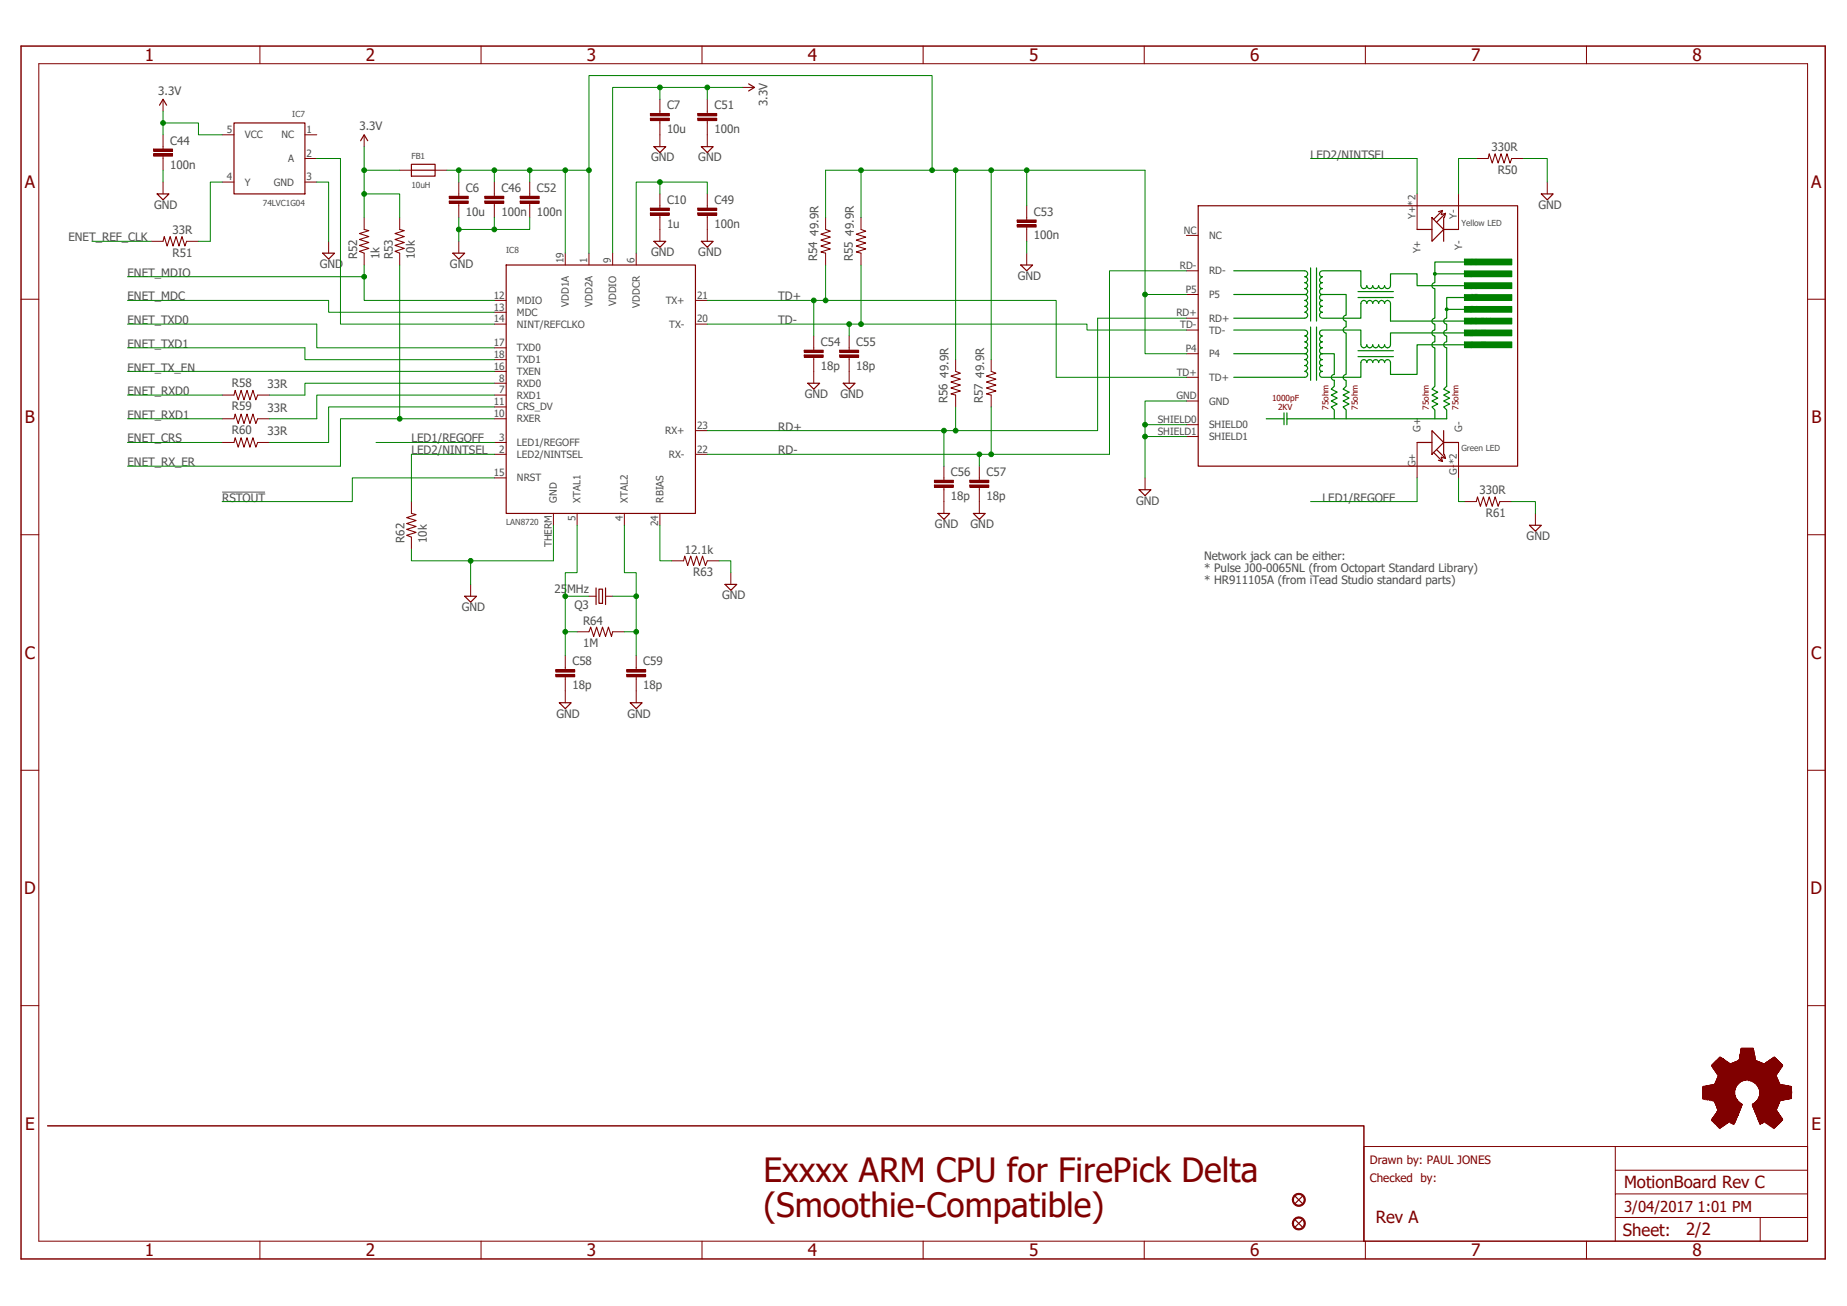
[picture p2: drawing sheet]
<svg xmlns="http://www.w3.org/2000/svg" width="297mm" height="210mm" viewBox="0 0 297 210" stroke-linecap="round" stroke-linejoin="round" font-family="sans-serif">
<defs><g id="words">
<g font-size="5.4" fill="#800000">
<text x="122.8" y="190">Exxxx ARM CPU for FirePick Delta</text>
<text x="122.8" y="195.7">(Smoothie-Compatible)</text>
</g>
<g font-size="2.8" fill="#800000">
<text x="23.3" y="9.8">1</text>
<text x="58.8" y="9.8">2</text>
<text x="94.4" y="9.8">3</text>
<text x="129.9" y="9.8">4</text>
<text x="165.5" y="9.8">5</text>
<text x="201.1" y="9.8">6</text>
<text x="236.6" y="9.8">7</text>
<text x="272.2" y="9.8">8</text>
<text x="4" y="30.2">A</text>
<text x="291.3" y="30.2">A</text>
<text x="4" y="68">B</text>
<text x="291.3" y="68">B</text>
<text x="4" y="105.9">C</text>
<text x="291.3" y="105.9">C</text>
<text x="3.9" y="143.7">D</text>
<text x="291.2" y="143.7">D</text>
<text x="4" y="181.6">E</text>
<text x="291.4" y="181.6">E</text>
<text x="23.3" y="202">1</text>
<text x="58.8" y="202">2</text>
<text x="94.4" y="202">3</text>
<text x="129.9" y="202">4</text>
<text x="165.5" y="202">5</text>
<text x="201.1" y="202">6</text>
<text x="236.6" y="202">7</text>
<text x="272.2" y="202">8</text>
</g>
<g font-size="2.7" fill="#800000">
<text x="261.2" y="191">MotionBoard Rev C</text>
<text x="221.3" y="196.7">Rev A</text>
<text x="261" y="198.7">Sheet:</text>
<text x="271.2" y="198.6">2/2</text>
</g>
<text font-size="2.4" fill="#800000" x="261.2" y="194.8">3/04/2017 1:01 PM</text>
<g font-size="1.9" fill="#505050">
<text x="25.5" y="15.2">3.3V</text>
<text x="107.3" y="17.6">C7</text>
<text x="114.9" y="17.6">C51</text>
<text x="123.4" y="17" transform="rotate(-90 123.4 17)">3.3V</text>
<text x="27.4" y="23.3">C44</text>
<text x="57.8" y="20.9">3.3V</text>
<text x="107.3" y="21.4">10u</text>
<text x="114.9" y="21.4">100n</text>
<text x="27.4" y="27.1">100n</text>
<text x="104.7" y="26">GND</text>
<text x="112.3" y="26">GND</text>
<text x="210.8" y="25.5">LED2/NINTSEL</text>
<text x="239.9" y="24.3">330R</text>
<text x="240.9" y="27.9">R50</text>
<text x="24.8" y="33.6">GND</text>
<text x="74.9" y="30.9">C6</text>
<text x="74.9" y="34.7">10u</text>
<text x="80.6" y="30.9">C46</text>
<text x="80.6" y="34.7">100n</text>
<text x="86.3" y="34.7">100n</text>
<text x="86.3" y="30.9">C52</text>
<text x="107.3" y="32.8">C10</text>
<text x="114.9" y="32.8">C49</text>
<text x="166.3" y="34.7">C53</text>
<text x="247.4" y="33.6">GND</text>
<text x="11" y="38.8">ENET_REF_CLK</text>
<text x="27.8" y="37.7">33R</text>
<text x="27.8" y="41.3">R51</text>
<text x="57.4" y="41.7" transform="rotate(-90 57.4 41.7)">R52</text>
<text x="61" y="41.7" transform="rotate(-90 61 41.7)">1k</text>
<text x="63.2" y="41.7" transform="rotate(-90 63.2 41.7)">R53</text>
<text x="66.7" y="41.7" transform="rotate(-90 66.7 41.7)">10k</text>
<text x="104.7" y="41.2">GND</text>
<text x="107.3" y="36.6">1u</text>
<text x="112.3" y="41.2">GND</text>
<text x="114.9" y="36.6">100n</text>
<text x="131.4" y="42" transform="rotate(-90 131.4 42)">R54</text>
<text x="131.6" y="37.9" transform="rotate(-90 131.6 37.9)">49.9R</text>
<text x="137.1" y="42" transform="rotate(-90 137.1 42)">R55</text>
<text x="137.3" y="37.9" transform="rotate(-90 137.3 37.9)">49.9R</text>
<text x="166.3" y="38.5">100n</text>
<text x="20.5" y="44.5">ENET_MDIO</text>
<text x="51.4" y="43.1">GND</text>
<text x="72.4" y="43.1">GND</text>
<text x="163.7" y="45">GND</text>
<text x="20.5" y="52.1">ENET_TXD0</text>
<text x="20.5" y="48.3">ENET_MDC</text>
<text x="125.2" y="48.3">TD+</text>
<text x="125.2" y="52.1">TD-</text>
<text x="20.5" y="55.9">ENET_TXD1</text>
<text x="20.5" y="59.7">ENET_TX_EN</text>
<text x="132" y="59.4">18p</text>
<text x="132" y="55.6">C54</text>
<text x="137.7" y="55.6">C55</text>
<text x="137.7" y="59.4">18p</text>
<text x="20.5" y="63.5">ENET_RXD0</text>
<text x="37.3" y="62.2">R58</text>
<text x="37.3" y="66">R59</text>
<text x="43" y="62.4">33R</text>
<text x="129.4" y="64">GND</text>
<text x="135.1" y="64">GND</text>
<text x="152.4" y="64.8" transform="rotate(-90 152.4 64.8)">R56</text>
<text x="152.6" y="60.7" transform="rotate(-90 152.6 60.7)">49.9R</text>
<text x="158" y="64.8" transform="rotate(-90 158 64.8)">R57</text>
<text x="158.3" y="60.7" transform="rotate(-90 158.3 60.7)">49.9R</text>
<text x="20.5" y="67.3">ENET_RXD1</text>
<text x="20.5" y="71.1">ENET_CRS</text>
<text x="37.3" y="69.8">R60</text>
<text x="43" y="66.2">33R</text>
<text x="43" y="70">33R</text>
<text x="66.2" y="71.1">LED1/REGOFF</text>
<text x="125.2" y="69.2">RD+</text>
<text x="20.5" y="75">ENET_RX_ER</text>
<text x="66.2" y="73">LED2/NINTSEL</text>
<text x="125.2" y="73">RD-</text>
<text x="152.9" y="76.6">C56</text>
<text x="158.6" y="76.6">C57</text>
<text x="35.7" y="80.6">RSTOUT</text>
<text x="152.9" y="80.4">18p</text>
<text x="158.6" y="80.4">18p</text>
<text x="182.7" y="81.1">GND</text>
<text x="212.7" y="80.6">LED1/REGOFF</text>
<text x="238" y="79.5">330R</text>
<text x="239" y="83.1">R61</text>
<text x="65" y="87.3" transform="rotate(-90 65 87.3)">R62</text>
<text x="68.6" y="87.3" transform="rotate(-90 68.6 87.3)">10k</text>
<text x="110.1" y="89">12.1k</text>
<text x="150.4" y="84.9">GND</text>
<text x="156.1" y="84.9">GND</text>
<text x="193.7" y="90">Network jack can be either:</text>
<text x="245.5" y="86.8">GND</text>
<text x="89.2" y="95.3">25MHz</text>
<text x="111.5" y="92.6">R63</text>
<text x="193.7" y="94">* HR911105A (from iTead Studio standard parts)</text>
<text x="193.7" y="92">* Pulse J00‑0065NL (from Octopart Standard Library)</text>
<text x="74.2" y="98.3">GND</text>
<text x="92.4" y="98">Q3</text>
<text x="93.8" y="100.5">R64</text>
<text x="116.1" y="96.4">GND</text>
<text x="92.1" y="107">C58</text>
<text x="93.8" y="104.1">1M</text>
<text x="103.5" y="107">C59</text>
<text x="92.1" y="110.8">18p</text>
<text x="103.5" y="110.8">18p</text>
<text x="89.5" y="115.4">GND</text>
<text x="100.9" y="115.4">GND</text>
</g>
<g font-size="1.9" fill="#800000">
<text x="220.3" y="187.2">Drawn by: PAUL JONES</text>
<text x="220.3" y="190.1">Checked by:</text>
</g>
<g font-size="1.6" fill="#505050">
<text x="36.5" y="21.4">5</text>
<text x="39.4" y="22.2">VCC</text>
<text x="45.3" y="22.2">NC</text>
<text x="49.3" y="21.4">1</text>
<text x="36.5" y="29">4</text>
<text x="39.4" y="29.8">Y</text>
<text x="44" y="29.8">GND</text>
<text x="46.3" y="26.1">A</text>
<text x="49.3" y="25.2">2</text>
<text x="49.3" y="29">3</text>
<text x="227.6" y="35.1" transform="rotate(-90 227.6 35.1)">Y+*2</text>
<text x="234.3" y="35.1" transform="rotate(-90 234.3 35.1)">Y-</text>
<text x="190.4" y="37.6">NC</text>
<text x="194.5" y="38.4">NC</text>
<text x="228.5" y="40.7" transform="rotate(-90 228.5 40.7)">Y+</text>
<text x="235.1" y="40.2" transform="rotate(-90 235.1 40.2)">Y-</text>
<text x="90.6" y="42.3" transform="rotate(-90 90.6 42.3)">19</text>
<text x="94.4" y="42.3" transform="rotate(-90 94.4 42.3)">1</text>
<text x="98.3" y="42.3" transform="rotate(-90 98.3 42.3)">9</text>
<text x="102.1" y="42.3" transform="rotate(-90 102.1 42.3)">6</text>
<text x="189.8" y="43.3">RD-</text>
<text x="190.7" y="47.1">P5</text>
<text x="194.5" y="44.1">RD-</text>
<text x="194.5" y="47.9">P5</text>
<text x="79.4" y="48">12</text>
<text x="79.4" y="49.9">13</text>
<text x="79.4" y="51.8">14</text>
<text x="83.1" y="48.9">MDIO</text>
<text x="83.1" y="50.8">MDC</text>
<text x="83.1" y="52.7">NINT/REFCLKO</text>
<text x="91.5" y="49.3" transform="rotate(-90 91.5 49.3)">VDD1A</text>
<text x="95.3" y="49.3" transform="rotate(-90 95.3 49.3)">VDD2A</text>
<text x="99.1" y="49.2" transform="rotate(-90 99.1 49.2)">VDDIO</text>
<text x="102.9" y="49.5" transform="rotate(-90 102.9 49.5)">VDDCR</text>
<text x="107.1" y="48.9">TX+</text>
<text x="107.6" y="52.7">TX-</text>
<text x="112.1" y="48">21</text>
<text x="112.1" y="51.8">20</text>
<text x="189.2" y="50.9">RD+</text>
<text x="189.8" y="52.8">TD-</text>
<text x="194.5" y="53.6">TD-</text>
<text x="194.5" y="51.7">RD+</text>
<text x="79.4" y="55.6">17</text>
<text x="79.4" y="57.6">18</text>
<text x="79.4" y="59.5">16</text>
<text x="83.1" y="56.5">TXD0</text>
<text x="83.1" y="58.4">TXD1</text>
<text x="190.7" y="56.6">P4</text>
<text x="194.5" y="57.4">P4</text>
<text x="79.4" y="65.2">11</text>
<text x="80.3" y="61.4">8</text>
<text x="80.3" y="63.3">7</text>
<text x="83.1" y="60.3">TXEN</text>
<text x="83.1" y="62.2">RXD0</text>
<text x="83.1" y="64.1">RXD1</text>
<text x="83.1" y="66">CRS_DV</text>
<text x="189.2" y="64.2">GND</text>
<text x="189.2" y="60.4">TD+</text>
<text x="194.5" y="61.2">TD+</text>
<text x="194.5" y="65">GND</text>
<text x="79.4" y="67.1">10</text>
<text x="80.3" y="70.9">3</text>
<text x="83.1" y="67.9">RXER</text>
<text x="83.1" y="71.7">LED1/REGOFF</text>
<text x="107" y="69.8">RX+</text>
<text x="112.1" y="69">23</text>
<text x="186.2" y="68">SHIELD0</text>
<text x="186.2" y="69.9">SHIELD1</text>
<text x="194.5" y="68.9">SHIELD0</text>
<text x="194.5" y="70.8">SHIELD1</text>
<text x="228.5" y="69.4" transform="rotate(-90 228.5 69.4)">G+</text>
<text x="235.1" y="69.4" transform="rotate(-90 235.1 69.4)">G-</text>
<text x="79.4" y="76.6">15</text>
<text x="80.3" y="72.8">2</text>
<text x="83.1" y="73.6">LED2/NINTSEL</text>
<text x="83.1" y="77.4">NRST</text>
<text x="107.6" y="73.6">RX-</text>
<text x="112.1" y="72.8">22</text>
<text x="227.6" y="75.1" transform="rotate(-90 227.6 75.1)">G+</text>
<text x="234.3" y="76.3" transform="rotate(-90 234.3 76.3)">G-*2</text>
<text x="89.6" y="80.8" transform="rotate(-90 89.6 80.8)">GND</text>
<text x="92.5" y="83.7" transform="rotate(-90 92.5 83.7)">5</text>
<text x="93.4" y="80.8" transform="rotate(-90 93.4 80.8)">XTAL1</text>
<text x="100.2" y="83.7" transform="rotate(-90 100.2 83.7)">4</text>
<text x="101" y="80.8" transform="rotate(-90 101 80.8)">XTAL2</text>
<text x="106.7" y="80.8" transform="rotate(-90 106.7 80.8)">RBIAS</text>
<text x="88.7" y="88" transform="rotate(-90 88.7 88)">THERM</text>
<text x="105.9" y="84.6" transform="rotate(-90 105.9 84.6)">24</text>
</g>
<g font-size="1.3" fill="#505050">
<text x="47" y="18.8">IC7</text>
<text x="66.2" y="25.5">FB1</text>
<text x="42.3" y="33.1">74LVC1G04</text>
<text x="66.2" y="30.2">10uH</text>
<text x="81.4" y="40.7">IC8</text>
<text x="235" y="36.4">Yellow LED</text>
<text x="236.5" y="42.6">J8</text>
<text x="236.5" y="44.5">J7</text>
<text x="236.5" y="46.4">J6 RX-</text>
<text x="236.5" y="48.3">J5</text>
<text x="236.5" y="50.2">J4</text>
<text x="236.5" y="52.1">J3 RX+</text>
<text x="236.5" y="54">J2 TX-</text>
<text x="236.5" y="55.9">J1 TX+</text>
<text x="235" y="72.6">Green LED</text>
<text x="81.4" y="84.5">LAN8720</text>
</g>
<g font-size="1.3" fill="#800000">
<text x="204.6" y="64.5">1000pF</text>
<text x="205.5" y="65.9">2KV</text>
<text x="213.6" y="65.9" transform="rotate(-90 213.6 65.9)">75ohm</text>
<text x="218.4" y="65.9" transform="rotate(-90 218.4 65.9)">75ohm</text>
<text x="229.8" y="65.9" transform="rotate(-90 229.8 65.9)">75ohm</text>
<text x="234.6" y="65.9" transform="rotate(-90 234.6 65.9)">75ohm</text>
</g>
</g></defs>
<path d="M3 7.2l290.8 195.6M293.8 7.2l-290.8 195.6" fill="none" stroke="#fff" stroke-width=".16"/>
<path d="M35.7 79.1h6.9" fill="none" stroke="#505050" stroke-width=".16"/>
<path d="M3.4 7.4h290.1v195h-290.1zM7.7 181h211.6v18.6" fill="none" stroke="#800000" stroke-width=".23"/>
<g fill="none" stroke="#800000" stroke-width=".16">
<path d="M6.2 10.2h284.5v189.4h-284.5zM41.8 7.4v2.8M77.4 7.4v2.8M112.9 7.4v2.8M148.5 7.4v2.8M184 7.4v2.8M219.6 7.4v2.8M255.1 7.4v2.8M3.4 48.1h2.8M290.7 48.1h2.8M3.4 86h2.8M290.7 86h2.8"/>
<path d="M3.4 123.8h2.8M290.7 123.8h2.8M3.4 161.7h2.8M290.7 161.7h2.8M41.8 199.6v2.8M77.4 199.6v2.8M112.9 199.6v2.8M148.5 199.6v2.8M184 199.6v2.8M219.3 184.3h71.4v15.3h-71.4zM219.6 199.6v2.8M255.1 199.6v2.8"/>
<path d="M259.8 184.3v3.9M283.1 195.7h-23.3v3.9M290.7 195.7h-7.6v3.9M290.7 192h-30.9v3.7M290.7 188.2h-30.9v3.8"/>
</g>
<path d="M276.6 181.3l.1 .1z" fill="#800000"/>
<path d="M276.6 181.3l.1 .1zM276.6 181.3h.1" fill="none" stroke="#800000" stroke-width=".16"/>
<path d="M285.3 181.3l.1 .1z" fill="#800000"/>
<path d="M285.3 181.3l.1 .1zM285.3 181.3h.1" fill="none" stroke="#800000" stroke-width=".16"/>
<path d="M276.6 181.3h.1z" fill="#800000"/>
<path d="M276.6 181.3h.1zM276.6 181.3h.1" fill="none" stroke="#800000" stroke-width=".16"/>
<path d="M285.3 181.3h.2z" fill="#800000"/>
<path d="M285.3 181.3h.2zM285.3 181.3h.1" fill="none" stroke="#800000" stroke-width=".16"/>
<path d="M276.5 181.2l.3 .1z" fill="#800000"/>
<path d="M276.5 181.2l.3 .1zM276.5 181.2h.1" fill="none" stroke="#800000" stroke-width=".16"/>
<path d="M285.2 181.2l.3 .1z" fill="#800000"/>
<path d="M285.2 181.2l.3 .1zM285.2 181.2h.1" fill="none" stroke="#800000" stroke-width=".16"/>
<path d="M276.5 181.2l.4 .1z" fill="#800000"/>
<path d="M276.5 181.2l.4 .1zM276.5 181.2h.1" fill="none" stroke="#800000" stroke-width=".16"/>
<path d="M285.2 181.2l.3 .1z" fill="#800000"/>
<path d="M285.2 181.2l.3 .1zM285.2 181.2h.1" fill="none" stroke="#800000" stroke-width=".16"/>
<path d="M276.4 181.2h.5z" fill="#800000"/>
<path d="M276.4 181.2h.5zM276.4 181.2h.1" fill="none" stroke="#800000" stroke-width=".16"/>
<path d="M285.1 181.2h.5z" fill="#800000"/>
<path d="M285.1 181.2h.5zM285.1 181.2h.1" fill="none" stroke="#800000" stroke-width=".16"/>
<path d="M276.4 181.1l.6 .1z" fill="#800000"/>
<path d="M276.4 181.1l.6 .1zM276.4 181.1h.1" fill="none" stroke="#800000" stroke-width=".16"/>
<path d="M285 181.1l.6 .1z" fill="#800000"/>
<path d="M285 181.1l.6 .1zM285 181.1h.1" fill="none" stroke="#800000" stroke-width=".16"/>
<path d="M276.4 181.1h.6z" fill="#800000"/>
<path d="M276.4 181.1h.6zM276.4 181.1h.1" fill="none" stroke="#800000" stroke-width=".16"/>
<path d="M285 181.1h.6z" fill="#800000"/>
<path d="M285 181.1h.6zM285 181.1h.1" fill="none" stroke="#800000" stroke-width=".16"/>
<path d="M276.3 181l.8 .1z" fill="#800000"/>
<path d="M276.3 181l.8 .1zM276.3 181h.1" fill="none" stroke="#800000" stroke-width=".16"/>
<path d="M284.9 181l.8 .1z" fill="#800000"/>
<path d="M284.9 181l.8 .1zM284.9 181h.1" fill="none" stroke="#800000" stroke-width=".16"/>
<path d="M276.3 181l.8 .1z" fill="#800000"/>
<path d="M276.3 181l.8 .1zM276.3 181h.1" fill="none" stroke="#800000" stroke-width=".16"/>
<path d="M284.9 181l.8 .1z" fill="#800000"/>
<path d="M284.9 181l.8 .1zM284.9 181h.1" fill="none" stroke="#800000" stroke-width=".16"/>
<path d="M276.3 181h.9z" fill="#800000"/>
<path d="M276.3 181h.9zM276.3 181h.1" fill="none" stroke="#800000" stroke-width=".16"/>
<path d="M284.8 181h.9z" fill="#800000"/>
<path d="M284.8 181h.9zM284.8 181h.1" fill="none" stroke="#800000" stroke-width=".16"/>
<path d="M276.2 180.9l1 .1z" fill="#800000"/>
<path d="M276.2 180.9l1 .1zM276.2 180.9h.1" fill="none" stroke="#800000" stroke-width=".16"/>
<path d="M284.8 180.9l1 .1z" fill="#800000"/>
<path d="M284.8 180.9l1 .1zM284.8 180.9h.1" fill="none" stroke="#800000" stroke-width=".16"/>
<path d="M276.2 180.9h1.1z" fill="#800000"/>
<path d="M276.2 180.9h1.1zM276.2 180.9h.1" fill="none" stroke="#800000" stroke-width=".16"/>
<path d="M284.7 180.9h1.1z" fill="#800000"/>
<path d="M284.7 180.9h1.1zM284.7 180.9h.1" fill="none" stroke="#800000" stroke-width=".16"/>
<path d="M276.1 180.8l1.3 .1z" fill="#800000"/>
<path d="M276.1 180.8l1.3 .1zM276.1 180.8h.1" fill="none" stroke="#800000" stroke-width=".16"/>
<path d="M284.6 180.8l1.3 .1z" fill="#800000"/>
<path d="M284.6 180.8l1.3 .1zM284.6 180.8h.1" fill="none" stroke="#800000" stroke-width=".16"/>
<path d="M276.1 180.8l1.3 .1z" fill="#800000"/>
<path d="M276.1 180.8l1.3 .1zM276.1 180.8h.1" fill="none" stroke="#800000" stroke-width=".16"/>
<path d="M284.6 180.8l1.3 .1z" fill="#800000"/>
<path d="M284.6 180.8l1.3 .1zM284.6 180.8h.1" fill="none" stroke="#800000" stroke-width=".16"/>
<path d="M276.1 180.8h1.3z" fill="#800000"/>
<path d="M276.1 180.8h1.3zM276.1 180.8h.1" fill="none" stroke="#800000" stroke-width=".16"/>
<path d="M284.5 180.8h1.4z" fill="#800000"/>
<path d="M284.5 180.8h1.4zM284.5 180.8h.1" fill="none" stroke="#800000" stroke-width=".16"/>
<path d="M276.1 180.7l1.4 .1z" fill="#800000"/>
<path d="M276.1 180.7l1.4 .1zM276.1 180.7h.1" fill="none" stroke="#800000" stroke-width=".16"/>
<path d="M284.5 180.7l1.5 .1z" fill="#800000"/>
<path d="M284.5 180.7l1.5 .1zM284.5 180.7h.1" fill="none" stroke="#800000" stroke-width=".16"/>
<path d="M276 180.7h1.6z" fill="#800000"/>
<path d="M276 180.7h1.6zM276 180.7h.1" fill="none" stroke="#800000" stroke-width=".16"/>
<path d="M284.4 180.7h1.6z" fill="#800000"/>
<path d="M284.4 180.7h1.6zM284.4 180.7h.1" fill="none" stroke="#800000" stroke-width=".16"/>
<path d="M276 180.7h1.6z" fill="#800000"/>
<path d="M276 180.7h1.6zM276 180.7h.1" fill="none" stroke="#800000" stroke-width=".16"/>
<path d="M278.8 180.7h.1z" fill="#800000"/>
<path d="M278.8 180.7h.1zM278.8 180.7h.1" fill="none" stroke="#800000" stroke-width=".16"/>
<path d="M283.1 180.7h.1z" fill="#800000"/>
<path d="M283.1 180.7h.1zM283.1 180.7h.1" fill="none" stroke="#800000" stroke-width=".16"/>
<path d="M284.4 180.7h1.7z" fill="#800000"/>
<path d="M284.4 180.7h1.7zM284.4 180.7h.1" fill="none" stroke="#800000" stroke-width=".16"/>
<path d="M275.9 180.6l1.8 .1z" fill="#800000"/>
<path d="M275.9 180.6l1.8 .1zM275.9 180.6h.1" fill="none" stroke="#800000" stroke-width=".16"/>
<path d="M278.8 180.6l.1 .1z" fill="#800000"/>
<path d="M278.8 180.6l.1 .1zM278.8 180.6h.1" fill="none" stroke="#800000" stroke-width=".16"/>
<path d="M283.1 180.6l.1 .1z" fill="#800000"/>
<path d="M283.1 180.6l.1 .1zM283.1 180.6h.1" fill="none" stroke="#800000" stroke-width=".16"/>
<path d="M284.3 180.6l1.8 .1z" fill="#800000"/>
<path d="M284.3 180.6l1.8 .1zM284.3 180.6h.1" fill="none" stroke="#800000" stroke-width=".16"/>
<path d="M275.9 180.6h1.8z" fill="#800000"/>
<path d="M275.9 180.6h1.8zM275.9 180.6h.1" fill="none" stroke="#800000" stroke-width=".16"/>
<path d="M278.7 180.6h.3z" fill="#800000"/>
<path d="M278.7 180.6h.3zM278.7 180.6h.1" fill="none" stroke="#800000" stroke-width=".16"/>
<path d="M283.1 180.6h.2z" fill="#800000"/>
<path d="M283.1 180.6h.2zM283.1 180.6h.1" fill="none" stroke="#800000" stroke-width=".16"/>
<path d="M284.3 180.6h1.8z" fill="#800000"/>
<path d="M284.3 180.6h1.8zM284.3 180.6h.1" fill="none" stroke="#800000" stroke-width=".16"/>
<path d="M275.8 180.6h2z" fill="#800000"/>
<path d="M275.8 180.6h2zM275.8 180.6h.1" fill="none" stroke="#800000" stroke-width=".16"/>
<path d="M278.6 180.6h.4z" fill="#800000"/>
<path d="M278.6 180.6h.4zM278.6 180.6h.1" fill="none" stroke="#800000" stroke-width=".16"/>
<path d="M283.1 180.6h.3z" fill="#800000"/>
<path d="M283.1 180.6h.3zM283.1 180.6h.1" fill="none" stroke="#800000" stroke-width=".16"/>
<path d="M284.2 180.6h2z" fill="#800000"/>
<path d="M275.8 180.5l2.1 .1zM275.8 180.5h.1M275.8 180.5h2.1M284.2 180.6h2zM284.2 180.6h.1" fill="none" stroke="#800000" stroke-width=".16"/>
<path d="M278.5 180.5l.5 .1z" fill="#800000"/>
<path d="M278.5 180.5l.5 .1zM278.5 180.5h.1" fill="none" stroke="#800000" stroke-width=".16"/>
<path d="M283 180.5l.5 .1z" fill="#800000"/>
<path d="M275.8 180.5h2.1zM275.8 180.5h.1M275.8 180.5h2.1M283 180.5l.5 .1zM283 180.5h.1M284.2 180.5l2 .1zM284.2 180.5h.1M284.2 180.5h2" fill="none" stroke="#800000" stroke-width=".16"/>
<path d="M278.4 180.5h.6z" fill="#800000"/>
<path d="M278.4 180.5h.6zM278.4 180.5h.1" fill="none" stroke="#800000" stroke-width=".16"/>
<path d="M283 180.5h.6z" fill="#800000"/>
<path d="M275.8 180.4l2.2 .1zM275.8 180.4h.1M275.8 180.5h2.2M283 180.5h.6zM283 180.5h.1M284.1 180.5h2.2zM284.1 180.5h.1M284.1 180.5h2.2" fill="none" stroke="#800000" stroke-width=".16"/>
<path d="M278.4 180.4l.6 .1z" fill="#800000"/>
<path d="M278.4 180.4l.6 .1zM278.4 180.4h.1" fill="none" stroke="#800000" stroke-width=".16"/>
<path d="M283 180.4l.6 .1z" fill="#800000"/>
<path d="M275.7 180.4h2.3zM275.7 180.4h.1M275.7 180.4h2.3M283 180.4l.6 .1zM283 180.4h.1M284.1 180.4l2.2 .1zM284.1 180.4h.1M284.1 180.5h2.2" fill="none" stroke="#800000" stroke-width=".16"/>
<path d="M278.3 180.4h.7z" fill="#800000"/>
<path d="M278.3 180.4h.7zM278.3 180.4h.1" fill="none" stroke="#800000" stroke-width=".16"/>
<path d="M283 180.4h.7z" fill="#800000"/>
<path d="M275.6 180.4h2.5zM275.6 180.4h.1M275.6 180.4h2.5M283 180.4h.7zM283 180.4h.1M284 180.4h2.3zM284 180.4h.1M284 180.4h2.3" fill="none" stroke="#800000" stroke-width=".16"/>
<path d="M278.3 180.4h.8z" fill="#800000"/>
<path d="M278.3 180.4h.8zM278.3 180.4h.1" fill="none" stroke="#800000" stroke-width=".16"/>
<path d="M283 180.4h.7z" fill="#800000"/>
<g fill="none" stroke="#800000" stroke-width=".16">
<path d="M273.9 176.6h5.3zM273.9 176.6h.1M273.9 176.5l5.3 .1zM273.9 176.5h.1M273.9 176.5h5.2zM273.9 176.4l5.2 .1zM273.9 176.4h.1M273.9 176.4h5.2zM273.9 176.3l5.2 .1zM273.9 176.3h.1M273.9 176.3h5.2zM273.9 176.2l5.2 .1z"/>
<path d="M273.9 176.2h.1M273.9 176.2h5.2zM273.9 176.1l5.1 .1zM273.9 176.1h.1M273.9 176.1h5.1zM273.9 176l5.1 .1zM273.9 176h.1M273.9 176h5.1zM273.9 175.9l5.1 .1zM273.9 175.9h.1M273.9 175.9h5.1zM273.9 175.8l5.1 .1z"/>
<path d="M273.9 175.8h.1M273.9 175.8h5.1zM273.9 175.7l5.1 .1zM273.9 175.7h.1M273.9 175.7h5.1zM273.9 175.6l5.1 .1zM273.9 175.6h.1M273.9 175.6h5.1zM273.9 175.5l5.1 .1zM273.9 175.5h.1M273.9 175.5h5.1zM273.9 175.4l5.1 .1z"/>
<path d="M273.9 175.4h.1M273.9 175.4h5.1zM273.9 175.3l5.1 .1zM273.9 175.3h.1M273.9 175.3h5.1zM273.9 175.2l5.1 .1zM273.9 175.2h.1M273.9 175.2h5.1zM273.9 175.1l5.2 .1zM273.9 175.1h.1M273.9 175.1h5.2zM273.9 175l5.2 .1z"/>
<path d="M273.9 175h.1M273.9 175h5.2zM273.9 174.9l5.2 .1zM273.9 174.9h.1M273.9 174.9h5.2zM273.9 174.8l5.2 .1zM273.9 174.8h.1M273.9 174.8h5.3zM273.9 174.7l5.3 .1zM273.9 174.7h.1M273.9 174.7h5.3zM273.9 176.6h5.3"/>
<path d="M273.9 176.5h5.2M273.9 176.4h5.2M273.9 176.3h5.2M273.9 176.2h5.2M273.9 176.1h5.1M273.9 176h5.1M273.9 175.9h5.1M273.9 175.8h5.1M273.9 175.7h5.1M273.9 175.6h5.1M273.9 175.5h5.1M273.9 175.4h5.1"/>
<path d="M273.9 175.3h5.1M273.9 175.2h5.1M273.9 175.1h5.2M273.9 175h5.2M273.9 174.9h5.2M273.9 174.8h5.2M273.9 174.8h5.3M273.9 174.7h5.3M274 174.6l5.2 .1zM274 174.6h.1M274.1 176.6l5.1 .1zM274.1 176.6h.1"/>
<path d="M274.1 176.7h5.1M274.2 174.6l5.1 .1zM274.2 174.6h.1M274.3 176.7h4.9zM274.3 176.7h.1M274.3 176.7h4.9M274.5 174.6h4.8zM274.5 174.6h.1M274.5 174.6h4.8M274.5 176.7l4.8 .1zM274.5 176.7h.1M274.5 176.7h4.8"/>
<path d="M274.6 174.5l4.7 .1zM274.6 174.5h.1M274.6 174.6h4.7M274.7 176.7l4.6 .1zM274.7 176.7h.1M274.8 174.5h4.5zM274.8 174.5h.1M274.8 174.5h4.5M274.9 176.8h4.4zM274.9 176.8h.1M274.9 176.8h4.4M275 174.5h4.4z"/>
<path d="M275 174.5h.1M275 174.5h4.4M275.1 176.8l4.3 .1zM275.1 176.8h.1M275.1 176.8h4.3M275.3 174.4l4.1 .1zM275.3 174.4h.1M275.3 174.5h4.1M275.3 180h3.9zM275.3 180h.1M275.3 171.3h11.4zM275.3 171.3h.1"/>
<path d="M275.3 171.3h11.4M275.3 179.9l3.9 .1zM275.3 179.9h.1M275.3 171.3l11.4 .1zM275.3 171.2l11.4 .1zM275.3 171.2h.1M275.3 180h3.9M275.3 179.9h3.9M275.3 171.4h11.4M275.4 179.9h3.9zM275.4 179.9h.1M275.4 176.9h4z"/>
<path d="M275.4 176.9h.1M275.4 171.4h11.2zM275.4 171.4h.1M275.4 171.2h11.2zM275.4 171.2h.1M275.4 179.9h3.9M275.4 176.9h4M275.4 171.4h11.2M275.4 171.2h11.2M275.4 179.8l3.9 .1zM275.4 179.8h.1M275.4 171.4l11.2 .1z"/>
<path d="M275.4 171.5h11.2M275.4 179.8h3.9zM275.4 179.7l3.9 .1zM275.4 179.7h.1M275.4 179.8h3.9M275.5 174.4h3.9zM275.5 174.4h.1M275.5 171.5h11.1zM275.5 171.5h.1M275.5 171.1l11.1 .1zM275.5 171.1h.1M275.5 174.4h3.9"/>
<path d="M275.5 171.5h11.1M275.5 171.1h11.1M275.5 179.7l3.8 .1zM275.5 179.7h.1M275.5 171.6h11zM275.5 171.6h.1M275.5 171.5l11.1 .1zM275.5 171.1h11zM275.5 171.6h11M275.5 171.6h11.1M275.5 171.1h11M275.5 179.7h3.8z"/>
<path d="M275.5 179.6l3.8 .1zM275.5 179.6h.1M275.5 171.6l11 .1zM275.5 171l11 .1zM275.5 171h.1M275.5 179.7h3.8M275.6 179.6h3.8zM275.6 179.6h.1M275.6 176.9l3.8 .1zM275.6 176.9h.1M275.6 171.7h10.8zM275.6 171.7h.1"/>
<path d="M275.6 171.6l10.8 .1zM275.6 171.6h.1M275.6 171h2.6zM275.6 171h.1M275.6 179.6h3.8M275.6 176.9l3.8 .1M275.6 171.7h10.8M275.6 171h2.6M275.6 179.5l3.8 .1zM275.6 179.5h.1M275.6 171.7l10.8 .1zM275.6 171h2.5z"/>
<path d="M275.6 171h2.5M275.6 174.3l3.8 .1zM275.6 174.3h.1M275.6 174.4h3.8M275.6 179.5h3.8zM275.6 171.8l10.8 .1zM275.6 171.8h.1M275.6 171.8h10.8zM275.6 170.9l2.5 .1zM275.6 170.9h.1M275.6 179.5h3.8M275.6 171.8h10.8"/>
<path d="M275.6 170.9h2.5M275.7 179.5h3.7zM275.7 179.5h.1M275.7 176.9l3.7 .1zM275.7 176.9h.1M275.7 171.8l10.6 .1zM275.7 171.8h.1M275.7 170.9h2.3zM275.7 170.9h.1M275.7 179.5h3.7M275.7 170.9h2.3M275.7 179.4l3.7 .1z"/>
<path d="M275.7 179.4h.1M275.7 179.4h3.7zM275.7 171.9h10.6zM275.7 171.9h.1M275.7 179.4h3.7M275.7 171.9h10.6M275.8 179.3l3.7 .1zM275.8 179.3h.1M275.8 177l3.7 .1zM275.8 177h.1M275.8 177h3.7zM275.8 174.3h3.7z"/>
<path d="M275.8 174.3h.1M275.8 172h10.5zM275.8 172h.1M275.8 171.9l10.5 .1zM275.8 171.9h.1M275.8 170.8l2.2 .1zM275.8 170.8h.1M275.8 179.4h3.7M275.8 177h3.7M275.8 174.3h3.7M275.8 172h10.5M275.8 171.9h10.5"/>
<path d="M275.8 170.8h2.2M275.8 179.3h3.7zM275.8 177.1h3.8zM275.8 177.1h.1M275.8 172h10.4zM275.8 170.8h2.1zM275.8 179.3h3.7M275.8 177.1h3.8M275.8 172h10.4M275.8 170.8h2.1M275.8 177.2h3.9zM275.8 177.2h.1"/>
<path d="M275.8 177.1l3.8 .1zM275.8 172.1h10.4zM275.8 172.1h.1M275.8 170.7l2.1 .1zM275.8 170.7h.1M275.8 177.2h3.9M275.8 172.1h10.4M275.8 179.2l3.7 .1zM275.8 179.2h.1M275.8 174.2l3.8 .1zM275.8 174.2h.1M275.8 174.2h3.8z"/>
<path d="M275.8 172l10.4 .1zM275.8 179.2h3.7M275.8 174.3h3.8M275.8 174.2h3.8M275.9 177.3h3.9zM275.9 177.3h.1M275.9 177.2l3.9 .1zM275.9 177.2h.1M275.9 174.2h3.7zM275.9 174.2h.1M275.9 174.1l3.8 .1zM275.9 174.1h.1"/>
<path d="M275.9 174.1h3.8zM275.9 172.1h10.2zM275.9 172.1h.1M275.9 177.3h3.9M275.9 174.2h3.7M275.9 174.1h3.8M275.9 172.1h10.2M275.9 179.2h3.6zM275.9 179.2h.1M275.9 179.2h3.7zM275.9 179.2h3.6M275.9 179.2h3.7"/>
<path d="M275.9 179.1l3.6 .1zM275.9 179.1h.1M275.9 177.4h4zM275.9 177.4h.1M275.9 174.1h3.9zM275.9 174l3.9 .1zM275.9 174h.1M275.9 172.2h10.2zM275.9 172.2h.1M275.9 172.1l10.2 .1zM275.9 179.1h3.6M275.9 177.4h4"/>
<path d="M275.9 174h3.9M275.9 172.2h10.2M275.9 177.3l4 .1zM275.9 174h4zM275.9 177.3h4M275.9 174h4M275.9 179.1h3.7zM275.9 179l3.7 .1zM275.9 179h.1M275.9 177.5h4.2zM275.9 177.5h.1M275.9 177.4l4.1 .1z"/>
<path d="M275.9 173.9l4 .1zM275.9 173.9h.1M275.9 172.2l10.2 .1zM275.9 179.1h3.7M275.9 179h3.7M275.9 177.5h4.2M275.9 173.9h4M276 179h3.6zM276 179h.1M276 177.6h4.2zM276 177.6h.1M276 177.5l4.2 .1z"/>
<path d="M276 177.5h.1M276 177.5h4.1zM276 173.9h4zM276 173.9h.1M276 173.9h4.1zM276 172.3h10zM276 172.3h.1M276 172.3h10.1zM276 179h3.6M276 177.6h4.2M276 177.5h4.1M276 172.3h10"/>
<path d="M276 172.3h10.1M276 177.7h4.2zM276 177.7h.1M276 177.6l4.2 .1zM276 173.8h4.2zM276 173.8h.1M276 173.7l4.3 .1zM276 173.7h.1M276 172.3l10 .1zM276 177.7h4.2M276 173.8h4.2M276 173.8h4.3"/>
<path d="M276 172.4h10M276 173.8l4.1 .1zM276 173.8h4.1M276.1 177.7l4 .1zM276.1 177.7h.1M276.1 177.7h4zM276.1 173.7h4.4zM276.1 173.7h.1M276.1 172.4h9.9zM276.1 172.4h.1M276.1 177.8h4M276.1 177.7h4"/>
<path d="M276.1 173.7h4.4M276.1 172.4h9.9M276.1 178.9l3.5 .1zM276.1 178.9h.1M276.1 178.9h3.6zM276.1 173.7l4.3 .1zM276.1 178.9h3.5M276.1 178.9h3.6M276.1 173.7h4.3M276.1 177.8l4 .1zM276.1 177.8h.1M276.1 177.8h4z"/>
<path d="M276.1 173.6l4.7 .1zM276.1 173.6h.1M276.1 173.6h9.8zM276.1 172.4l9.8 .1zM276.1 177.9h4M276.1 173.7h4.7M276.1 173.6h9.8M276.1 172.5h9.8M276.1 178.8l3.6 .1zM276.1 178.8h.1M276.1 178.8h3.6zM276.1 178h4z"/>
<path d="M276.1 178h.1M276.1 177.9l4 .1zM276.1 177.9h.1M276.1 177.9h4zM276.1 178.8h3.6M276.1 178h4M276.1 173.5l9.8 .1zM276.1 173.5h.1M276.1 173.5h9.8zM276.1 172.5l9.8 .1zM276.1 172.5h.1M276.1 172.5h9.8z"/>
<path d="M276.1 173.5h9.8M276.1 172.6h9.8M276.2 178.7l3.5 .1zM276.2 178.7h.1M276.2 178l3.8 .1zM276.2 178h.1M276.2 178.8h3.5M276.2 178.1h3.8M276.2 178h3.8M276.2 178.7h3.5zM276.2 178.1h3.8zM276.2 178.1h.1"/>
<path d="M276.2 173.4l9.6 .1zM276.2 173.4h.1M276.2 173.4h9.6zM276.2 172.6h9.6zM276.2 172.6h.1M276.2 178.7h3.5M276.2 173.5h9.6M276.2 173.4h9.6M276.2 172.6h9.6M276.2 178.6l3.6 .1zM276.2 178.6h.1M276.2 178.2h3.8z"/>
<path d="M276.2 178.2h.1M276.2 178.1l3.8 .1zM276.2 173.3l9.6 .1zM276.2 173.3h.1M276.2 173.3h9.6zM276.2 172.6l9.6 .1zM276.2 178.7h3.6M276.2 178.2h3.8M276.2 173.3h9.6M276.2 172.7h9.6M276.2 178.6h3.6zM276.2 178.2l3.7 .1z"/>
<path d="M276.2 178.2h3.7zM276.2 173.2l9.6 .1zM276.2 173.2h.1M276.2 173.2h9.6zM276.2 172.7h9.6zM276.2 172.7h.1M276.2 178.6h3.6M276.2 178.2h3.7M276.2 173.2h9.6M276.3 178.3h3.6zM276.3 178.3h.1M276.3 178.3h3.6"/>
<path d="M276.3 178.5l3.5 .1zM276.3 178.5h.1M276.3 178.3l3.6 .1zM276.3 173.2h9.4zM276.3 173.2h.1M276.3 173.1l9.4 .1zM276.3 173.1h.1M276.3 172.7l9.4 .1zM276.3 172.7h.1M276.3 178.6h3.5M276.3 173.2h9.4M276.3 172.7h9.4"/>
<path d="M276.3 178.4l3.6 .1zM276.3 178.4h.1M276.3 178.4h3.6zM276.3 178.4h3.6M276.3 178.5h3.5zM276.3 173.1h9.4zM276.3 173l9.4 .1zM276.3 173h.1M276.3 172.8h9.4zM276.3 172.8h.1M276.3 178.5h3.5M276.3 173.1h9.4"/>
<path d="M276.3 173h9.4M276.3 172.8h9.4M276.4 173h9.2zM276.4 173h.1M276.4 172.9l9.2 .1zM276.4 172.9h.1M276.4 172.9h9.2zM276.4 172.8l9.2 .1zM276.4 172.8h.1M276.4 173h9.2M276.4 172.9h9.2M276.4 172.8h9.2"/>
<path d="M278.4 171h5.2zM278.4 171h.1M278.4 171h5.2M278.5 171h5zM278.5 171h.1M278.5 171h5M278.6 170.9l4.8 .1zM278.6 170.9h.1M278.6 170.9h4.8M278.7 170.9h4.6zM278.7 170.9h.1M278.7 170.9h4.6"/>
<path d="M278.8 170.9h4.4zM278.8 170.9h.1M278.8 170.9h4.4M278.9 170.8l4.3 .1zM278.9 170.8h.1M278.9 170.8h4.3M279 170.8h4.1zM279 170.8h.1M279 170.8h4.1M279 170.7l4 .1zM279 170.7h.1M279 170.8h4"/>
<path d="M279.3 174.6l-5.3 .1M279.4 179.6h-3.8M279.8 174.1h-3.9M280.1 173.9h-4.1M281.3 173.6l4.7 .1zM281.3 173.6h.1M281.3 173.7h4.7M281.5 173.7h4.5zM281.5 173.7h.1M281.5 173.7h4.5M281.6 173.7l4.4 .1zM281.6 173.7h.1"/>
<path d="M281.6 173.7h4.4M281.7 173.7l4.3 .1zM281.7 173.7h.1M281.7 173.8h4.3M281.8 177.6l4.2 .1zM281.8 177.6h.1M281.8 177.6h4.2zM281.8 177.5l4.2 .1zM281.8 177.5h.1M281.8 177.7h4.2M281.8 177.6h4.2M281.9 177.7h4.1z"/>
<path d="M281.9 177.7h.1M281.9 173.8h4.1zM281.9 173.8h.1M281.9 173.8h4.1M281.9 177.5h4.2zM281.9 177.5h.1M281.9 177.7h4.1M281.9 177.5h4.2M281.9 177.8h4.1zM281.9 177.8h.1M281.9 177.7l4.1 .1zM281.9 177.8h4.1"/>
<path d="M281.9 173.8l4.1 .1zM281.9 177.8l4 .1zM281.9 177.9h4M281.9 177.8h4M282 177.9l3.9 .1zM282 177.9h.1M282 177.9h3.9zM282 177.5h4.1zM282 177.5h.1M282 177.9h3.9M282 177.5h4.1M282 178h3.9z"/>
<path d="M282 178h.1M282 178h3.9M282 178l3.9 .1zM282 177.4l4.1 .1zM282 177.4h.1M282 173.9h4zM282 173.9h.1M282 178.1h3.9M282 173.9h4.1M282 178.1l3.8 .1zM282 178.1h.1M282 178.1h3.8z"/>
<path d="M282 173.9h4.1zM282 178.1h3.8M282.1 178.2h3.7zM282.1 178.2h.1M282.1 178.2h3.7M282.1 177.4h4zM282.1 177.4h.1M282.1 177.4h4M282.1 178.2l3.6 .1zM282.1 178.3l3.6 .1zM282.1 178.3h.1M282.1 178.3h3.6z"/>
<path d="M282.1 173.9l4 .1zM282.1 173.9h.1M282.1 178.3h3.6M282.1 173.9h4M282.1 178.4h3.6zM282.1 178.4h.1M282.1 177.3l4 .1zM282.1 177.3h.1M282.1 174h4zM282.1 174h.1M282.1 178.4h3.6M282.1 177.3h4"/>
<path d="M282.1 174h4M282.2 178.5h3.5zM282.2 178.5h.1M282.2 178.4l3.5 .1zM282.2 178.4h.1M282.2 178.5h3.5M282.2 178.6h3.6zM282.2 178.6h.1M282.2 178.5l3.5 .1zM282.2 177.3h3.9zM282.2 177.3h.1M282.2 174l3.9 .1z"/>
<path d="M282.2 174h.1M282.2 178.6h3.6M282.2 178.6h3.5M282.2 177.3h3.9M282.2 174h3.9M282.3 178.6l3.5 .1zM282.3 178.6h.1M282.3 177.2l3.8 .1zM282.3 177.2h.1M282.3 174.1h3.8zM282.3 174.1h.1M282.3 178.7h3.5"/>
<path d="M282.3 177.3h3.8M282.3 174.1h3.8M282.3 178.7h3.5zM282.3 178.7h.1M282.3 178.7l3.6 .1zM282.3 177.2h3.9zM282.3 178.8h3.6M282.3 177.2h3.9M282.3 178.8h3.6zM282.3 178.8h.1M282.3 178.8l3.6 .1zM282.3 178.9h3.6"/>
<path d="M282.4 179h3.6zM282.4 179h.1M282.4 178.9l3.6 .1zM282.4 178.9h.1M282.4 178.9h3.5zM282.4 177.1l3.8 .1zM282.4 177.1h.1M282.4 174.1l3.7 .1zM282.4 174.1h.1M282.4 179h3.6M282.4 178.9h3.6M282.4 178.9h3.5"/>
<path d="M282.4 177.1h3.8M282.4 174.1h3.7M282.4 179l3.7 .1zM282.4 174.2h3.7zM282.4 174.2h.1M282.4 179h3.7M282.4 174.2h3.7M282.4 177.1h3.8zM282.4 174.2h3.8zM282.4 174.2h3.8M282.5 179.1l3.6 .1zM282.5 179.1h.1"/>
<path d="M282.5 179.1h3.6zM282.5 179.1h3.6M282.5 179.2l3.7 .1zM282.5 179.2h.1M282.5 179.2h3.6zM282.5 177.1h3.7zM282.5 177.1h.1M282.5 174.2l3.7 .1zM282.5 174.2h.1M282.5 179.2h3.7M282.5 179.2h3.6M282.5 177.1h3.7"/>
<path d="M282.5 174.3h3.7M282.5 179.3h3.8zM282.5 179.3h.1M282.5 179.3h3.7zM282.5 177l3.8 .1zM282.5 177h.1M282.5 177h3.8zM282.5 174.3h3.8zM282.5 174.3h.1M282.5 174.3h3.7zM282.5 179.3h3.8M282.5 179.3h3.7"/>
<path d="M282.5 177h3.8M282.5 174.3h3.8M282.6 179.4l3.7 .1zM282.6 179.4h.1M282.6 179.4h3.7zM282.6 179.3l3.7 .1zM282.6 179.3h.1M282.6 176.9l3.7 .1zM282.6 176.9h.1M282.6 174.3l3.8 .1zM282.6 174.3h.1M282.6 179.4h3.7"/>
<path d="M282.6 174.4h3.8M282.6 176.9l3.8 .1zM282.6 179.5h3.8zM282.6 179.5h.1M282.6 179.5h3.7zM282.6 174.4h4zM282.6 174.4h.1M282.6 179.5h3.8M282.6 179.5h3.7M282.6 174.4h4M282.6 179.6h3.8zM282.6 179.6h.1"/>
<path d="M282.6 179.5l3.8 .1zM282.6 174.4l4.1 .1zM282.6 179.6h3.8M282.6 174.5h4.1M282.7 176.9h4zM282.7 176.9h.1M282.7 176.9h4M282.7 179.7h3.8zM282.7 179.7h.1M282.7 179.6l3.8 .1zM282.7 179.6h.1M282.7 179.6h3.7z"/>
<path d="M282.7 176.8l4.2 .1zM282.7 176.8h.1M282.7 176.8h4.4zM282.7 174.5h4.5zM282.7 174.5h.1M282.7 174.5h4.3zM282.7 179.7h3.8M282.7 179.6h3.7M282.7 176.8h4.2M282.7 176.8h4.4M282.7 174.5h4.5M282.7 174.5h4.3"/>
<path d="M282.7 179.8h3.9zM282.7 179.8h.1M282.7 179.7l3.9 .1zM282.7 179.7l3.8 .1zM282.7 176.7l4.6 .1zM282.7 176.7h.1M282.7 174.5l4.7 .1zM282.7 179.8h3.9M282.7 179.7l3.9 .1M282.7 174.6h4.7M282.7 179.9h3.9zM282.7 179.9h.1"/>
<path d="M282.7 174.6l5.1 .1zM282.7 174.6h.1M282.7 179.9h3.9M282.7 174.6l5.3 .1M282.8 179.8l3.8 .1zM282.8 179.8h.1M282.8 176.7l4.7 .1zM282.8 176.7h.1M282.8 176.7h4.9zM282.8 174.6h4.8zM282.8 174.6h.1M282.8 179.9h3.8"/>
<path d="M282.8 176.7h4.9M282.8 174.6h4.8M282.8 180h3.9zM282.8 180h.1M282.8 179.9l3.9 .1zM282.8 179.9h.1M282.8 176.6h5.3zM282.8 176.6h.1M282.8 174.7h5.3zM282.8 174.7h.1M282.8 180h3.9M282.8 179.9h3.9"/>
<path d="M282.8 176.6h5.3M282.8 174.7h5.3M282.8 176.6l5.1 .1zM282.8 174.6l5.2 .1zM282.8 176.7h5.1M282.8 176.5l5.3 .1zM282.8 176.5h.1M282.8 174.8h5.3zM282.8 174.8h.1M282.8 174.7l5.3 .1zM282.8 174.8h5.3M282.9 176.5h5.2z"/>
<path d="M282.9 176.5h.1M282.9 176.4l5.2 .1zM282.9 176.4h.1M282.9 174.8l5.2 .1zM282.9 174.8h.1M282.9 176.5h5.2M282.9 174.8h5.2M282.9 176.4h5.2zM282.9 176.3l5.2 .1zM282.9 176.3h.1M282.9 175h5.2zM282.9 175h.1"/>
<path d="M282.9 174.9l5.2 .1zM282.9 174.9h.1M282.9 174.9h5.2zM282.9 176.4h5.2M282.9 175h5.2M282.9 174.9h5.2M283 176.3h5.1zM283 176.3h.1M283 176.2l5.1 .1zM283 176.2h.1M283 175.1h5.1zM283 175.1h.1"/>
<path d="M283 175l5.1 .1zM283 175h.1M283 175h5.1zM283 176.3h5.1M283 176.2h5.1M283 175.1h5.1M283 175h5.1M283 176.2h5.1zM283 176.1l5.1 .1zM283 176.1h.1M283 176.1h5.1zM283 175.2h5.1z"/>
<path d="M283 175.2h.1M283 175.1l5.1 .1zM283 176.1h5.1M283 175.2h5.1M283 176l5.1 .1zM283 176h.1M283 176h5.1zM283 175.9l5.1 .1zM283 175.9h.1M283 175.9h5.1zM283 175.8l5.1 .1zM283 175.8h.1"/>
<path d="M283 175.8h5.1zM283 175.5h5.1zM283 175.5h.1M283 175.4l5.1 .1zM283 175.4h.1M283 175.4h5.1zM283 175.3l5.1 .1zM283 175.3h.1M283 175.3h5.1zM283 175.2l5.1 .1zM283 176h5.1M283 175.9h5.1"/>
<path d="M283 175.8h5.1M283 175.5h5.1M283 175.4h5.1M283 175.3h5.1M283.1 175.8h5zM283.1 175.8h.1M283.1 175.7l5 .1zM283.1 175.7h.1M283.1 175.7h5zM283.1 175.6l5 .1zM283.1 175.6h.1M283.1 175.6h5z"/>
<path d="M283.1 175.5l5 .1zM283.1 175.5h.1M283.1 175.5h5zM283.1 175.8h5M283.1 175.7h5M283.1 175.6h5M283.1 175.5h5M283.8 171h2.6zM283.8 171h.1M283.8 171h2.6M283.9 171h2.5zM283.9 171h.1"/>
<path d="M283.9 171h2.5M283.9 170.9l2.5 .1zM283.9 170.9h.1M283.9 170.9h2.5M284 170.9h2.3zM284 170.9h.1M284 170.9h2.3M284.1 170.8l2.2 .1zM284.1 170.8h.1M284.1 170.8h2.2M284.1 170.8h2.1zM284.1 170.8h2.1"/>
<path d="M284.2 170.7l2 .1zM284.2 170.7h.1M284.2 170.8h2M285.8 173.4h-9.6M286.4 176.9l-3.8 .1M287.5 176.7l-4.8 .1M275.3 180.1h3.9zM275.3 180.1h.1M275.3 180l3.9 .1zM275.3 180.1h3.9M275.4 180.1h3.7zM275.4 180.1h.1"/>
<path d="M275.4 180.1h3.7M275.4 180.1l3.7 .1zM275.5 180.2h3.6zM275.5 180.2h.1M275.5 180.2h3.6M275.5 180.2l3.6 .1zM275.5 180.3h3.6zM275.5 180.3h.1M275.5 180.3h3.6M275.6 180.3h3.5zM275.6 180.3h.1M275.6 180.3h3.5"/>
<path d="M275.6 180.3l3.5 .1zM282.8 180.1h3.9zM282.8 180.1h.1M282.8 180l3.9 .1zM282.8 180.1h3.9M282.9 180.1l3.7 .1zM282.9 180.1h.1M282.9 180.1h3.7zM282.9 180.1h3.7M282.9 180.3h3.6zM282.9 180.3h.1M282.9 180.2l3.6 .1z"/>
<path d="M282.9 180.2h.1M282.9 180.2h3.7zM282.9 180.3h3.6M282.9 180.2h3.6M282.9 180.2h3.7M282.9 180.3h3.5zM282.9 180.3h3.5M283 180.3l3.4 .1zM283 180.3h.1M283 180.4h.7zM283 180.4h.1M283.9 180.4h2.5z"/>
<path d="M283.9 180.4h.1M283.9 180.4h2.5"/>
</g>
<path d="M275.9 170.7h1.9z" fill="#800000"/>
<path d="M275.9 170.7h1.9zM275.9 170.7h.1M279.1 170.7h3.8zM279.1 170.7h.1M279.1 170.7h3.8" fill="none" stroke="#800000" stroke-width=".16"/>
<path d="M284.2 170.7h1.9z" fill="#800000"/>
<path d="M284.2 170.7h1.9zM284.2 170.7h.1" fill="none" stroke="#800000" stroke-width=".16"/>
<path d="M275.9 170.7h1.8z" fill="#800000"/>
<path d="M275.9 170.7h1.8zM275.9 170.7h.1M279.2 170.7h3.6zM279.2 170.7h.1M279.2 170.7h3.6" fill="none" stroke="#800000" stroke-width=".16"/>
<path d="M284.3 170.7h1.8z" fill="#800000"/>
<path d="M284.3 170.7h1.8zM284.3 170.7h.1" fill="none" stroke="#800000" stroke-width=".16"/>
<path d="M275.9 170.6l1.7 .1z" fill="#800000"/>
<path d="M275.9 170.6l1.7 .1zM275.9 170.6h.1M279.3 170.6l3.4 .1zM279.3 170.6h.1M279.3 170.6h3.4" fill="none" stroke="#800000" stroke-width=".16"/>
<path d="M284.4 170.6l1.7 .1z" fill="#800000"/>
<path d="M284.4 170.6l1.7 .1zM284.4 170.6h.1" fill="none" stroke="#800000" stroke-width=".16"/>
<path d="M276 170.6h1.6z" fill="#800000"/>
<path d="M276 170.6h1.6zM276 170.6h.1M279.4 170.6h3.2zM279.4 170.6h.1M279.4 170.6h3.2" fill="none" stroke="#800000" stroke-width=".16"/>
<path d="M284.4 170.6h1.6z" fill="#800000"/>
<path d="M284.4 170.6h1.6zM284.4 170.6h.1" fill="none" stroke="#800000" stroke-width=".16"/>
<path d="M276 170.5l1.5 .1z" fill="#800000"/>
<path d="M276 170.5l1.5 .1zM276 170.5h.1M279.5 170.5l3 .1zM279.5 170.5h.1M279.5 170.6h3" fill="none" stroke="#800000" stroke-width=".16"/>
<path d="M284.5 170.5l1.5 .1z" fill="#800000"/>
<path d="M284.5 170.5l1.5 .1zM284.5 170.5h.1" fill="none" stroke="#800000" stroke-width=".16"/>
<path d="M276.1 170.5h1.4z" fill="#800000"/>
<path d="M276.1 170.5h1.4zM276.1 170.5h.1M279.6 170.5h2.8zM279.6 170.5h.1M279.6 170.5h2.8" fill="none" stroke="#800000" stroke-width=".16"/>
<path d="M284.5 170.5h1.5z" fill="#800000"/>
<path d="M284.5 170.5h1.5zM284.5 170.5h.1" fill="none" stroke="#800000" stroke-width=".16"/>
<path d="M276.1 170.5h1.3z" fill="#800000"/>
<path d="M276.1 170.5h1.3zM276.1 170.5h.1M279.6 170.5h2.8zM279.6 170.5h.1M279.6 170.5h2.8" fill="none" stroke="#800000" stroke-width=".16"/>
<path d="M284.6 170.5h1.3z" fill="#800000"/>
<path d="M284.6 170.5h1.3zM284.6 170.5h.1" fill="none" stroke="#800000" stroke-width=".16"/>
<path d="M276.1 170.4l1.3 .1z" fill="#800000"/>
<path d="M276.1 170.4l1.3 .1zM276.1 170.4h.1M279.7 170.4l2.6 .1zM279.7 170.4h.1M279.7 170.5h2.6" fill="none" stroke="#800000" stroke-width=".16"/>
<path d="M284.6 170.4l1.3 .1z" fill="#800000"/>
<path d="M284.6 170.4l1.3 .1zM284.6 170.4h.1" fill="none" stroke="#800000" stroke-width=".16"/>
<path d="M276.2 170.4h1.1z" fill="#800000"/>
<path d="M276.2 170.4h1.1zM276.2 170.4h.1M279.7 170.4h2.6zM279.7 170.4h.1M279.7 170.4h2.6" fill="none" stroke="#800000" stroke-width=".16"/>
<path d="M284.7 170.4h1.1z" fill="#800000"/>
<path d="M284.7 170.4h1.1zM284.7 170.4h.1" fill="none" stroke="#800000" stroke-width=".16"/>
<path d="M276.2 170.3l1.1 .1z" fill="#800000"/>
<path d="M276.2 170.3l1.1 .1zM276.2 170.3h.1M279.7 170.3l2.6 .1zM279.7 170.3h.1M279.7 170.4h2.6" fill="none" stroke="#800000" stroke-width=".16"/>
<path d="M284.7 170.3l1.1 .1z" fill="#800000"/>
<path d="M284.7 170.3l1.1 .1zM284.7 170.3h.1" fill="none" stroke="#800000" stroke-width=".16"/>
<path d="M276.3 170.3l.9 .1z" fill="#800000"/>
<path d="M276.3 170.3l.9 .1zM276.3 170.3h.1M279.7 170.3l2.6 .1zM279.7 170.3h.1M279.7 170.3h2.6" fill="none" stroke="#800000" stroke-width=".16"/>
<path d="M284.8 170.3l.9 .1z" fill="#800000"/>
<path d="M284.8 170.3l.9 .1zM284.8 170.3h.1" fill="none" stroke="#800000" stroke-width=".16"/>
<path d="M276.3 170.3h.9z" fill="#800000"/>
<path d="M276.3 170.3h.9zM276.3 170.3h.1M279.7 170.3h2.6zM279.7 170.3h.1M279.7 170.3h2.6" fill="none" stroke="#800000" stroke-width=".16"/>
<path d="M284.8 170.3h.9z" fill="#800000"/>
<path d="M284.8 170.3h.9zM284.8 170.3h.1" fill="none" stroke="#800000" stroke-width=".16"/>
<path d="M276.3 170.2l.8 .1z" fill="#800000"/>
<path d="M276.3 170.2l.8 .1zM276.3 170.2h.1M279.8 170.2l2.5 .1zM279.8 170.2h.1M279.8 170.3h2.5" fill="none" stroke="#800000" stroke-width=".16"/>
<path d="M284.9 170.2l.8 .1z" fill="#800000"/>
<path d="M284.9 170.2l.8 .1zM284.9 170.2h.1" fill="none" stroke="#800000" stroke-width=".16"/>
<path d="M276.4 170.2h.6z" fill="#800000"/>
<path d="M276.4 170.2h.6zM276.4 170.2h.1M279.8 170.2h2.5zM279.8 170.2h.1M279.8 170.2h2.5" fill="none" stroke="#800000" stroke-width=".16"/>
<path d="M285 170.2h.6z" fill="#800000"/>
<path d="M285 170.2h.6zM285 170.2h.1" fill="none" stroke="#800000" stroke-width=".16"/>
<path d="M276.4 170.2h.6z" fill="#800000"/>
<path d="M276.4 170.2h.6zM276.4 170.2h.1M279.8 170.2h2.5zM279.8 170.2h.1M279.8 170.2h2.5" fill="none" stroke="#800000" stroke-width=".16"/>
<path d="M285 170.2h.6z" fill="#800000"/>
<path d="M285 170.2h.6zM285 170.2h.1" fill="none" stroke="#800000" stroke-width=".16"/>
<path d="M276.4 170.1l.5 .1z" fill="#800000"/>
<path d="M276.4 170.1l.5 .1zM276.4 170.1h.1M279.8 170.1l2.5 .1zM279.8 170.1h.1M279.8 170.2h2.5" fill="none" stroke="#800000" stroke-width=".16"/>
<path d="M285.1 170.1l.5 .1z" fill="#800000"/>
<path d="M285.1 170.1l.5 .1zM285.1 170.1h.1" fill="none" stroke="#800000" stroke-width=".16"/>
<path d="M276.5 170.1h.4z" fill="#800000"/>
<path d="M276.5 170.1h.4zM276.5 170.1h.1M279.8 170.1h2.5zM279.8 170.1h.1M279.8 170.1h2.5" fill="none" stroke="#800000" stroke-width=".16"/>
<path d="M285.1 170.1h.4z" fill="#800000"/>
<path d="M285.1 170.1h.4zM285.1 170.1h.1" fill="none" stroke="#800000" stroke-width=".16"/>
<path d="M276.5 170.1h.3z" fill="#800000"/>
<path d="M276.5 170.1h.3zM276.5 170.1h.1M279.8 170.1h2.5zM279.8 170.1h.1M279.8 170.1h2.5" fill="none" stroke="#800000" stroke-width=".16"/>
<path d="M285.2 170.1h.3z" fill="#800000"/>
<path d="M285.2 170.1h.3zM285.2 170.1h.1" fill="none" stroke="#800000" stroke-width=".16"/>
<path d="M276.6 170l.2 .1z" fill="#800000"/>
<path d="M276.6 170l.2 .1zM276.6 170h.1M279.8 170l2.5 .1zM279.8 170h.1M279.8 170h2.5" fill="none" stroke="#800000" stroke-width=".16"/>
<path d="M285.2 170l.3 .1z" fill="#800000"/>
<path d="M285.2 170l.3 .1zM285.2 170h.1" fill="none" stroke="#800000" stroke-width=".16"/>
<path d="M276.6 170h.1z" fill="#800000"/>
<path d="M276.6 170h.1zM276.6 170h.1M279.8 170h2.4zM279.8 170h.1M279.8 170h2.4" fill="none" stroke="#800000" stroke-width=".16"/>
<path d="M285.3 170h.1z" fill="#800000"/>
<g fill="none" stroke="#800000" stroke-width=".16">
<path d="M279.8 169.9l2.4 .1zM279.8 169.9h.1M279.8 169.9h2.4zM279.8 170h2.4M279.8 169.9h2.4M279.8 169.8l2.4 .1zM279.8 169.8h.1M279.8 169.8h2.4zM279.8 169.7l2.4 .1zM279.8 169.7h.1M279.8 169.7h2.4zM279.8 169.8h2.4"/>
<path d="M279.8 169.7h2.4M279.9 169.6l2.3 .1zM279.9 169.6h.1M279.9 169.6h2.2zM279.9 169.5l2.2 .1zM279.9 169.5h.1M279.9 169.5h2.2zM279.9 169.7h2.3M279.9 169.6h2.2M279.9 169.5h2.2M279.9 169.4l2.2 .1zM279.9 169.4h.1"/>
<path d="M279.9 169.4h2.2zM279.9 169.3l2.2 .1zM279.9 169.3h.1M279.9 169.3h2.2zM279.9 169.2l2.2 .1zM279.9 169.2h.1M279.9 169.4h2.2M279.9 169.3h2.2M279.9 169.2h2.2zM279.9 169.1l2.2 .1zM279.9 169.1h.1M279.9 169.1h2.2z"/>
<path d="M279.9 169l2.2 .1zM279.9 169h.1M279.9 169.2h2.2M279.9 169.1h2.2M279.9 169h2.2M280 169h2zM280 169h.1M280 168.9l2 .1zM280 168.9h.1M280 168.9h2zM280 168.8l2 .1zM280 168.8h.1"/>
<path d="M280 168.8h2zM280 169h2M280 168.9h2M280 168.8h2M285.3 170h.1zM285.3 170h.1"/>
</g>
<path d="M280 168.8h2z" fill="#800000"/>
<path d="M280 168.8h2zM280 168.8h.1" fill="none" stroke="#800000" stroke-width=".16"/>
<path d="M280 168.7l2 .1z" fill="#800000"/>
<path d="M280 168.7l2 .1zM280 168.7h.1" fill="none" stroke="#800000" stroke-width=".16"/>
<path d="M280 168.7h2z" fill="#800000"/>
<path d="M280 168.7h2zM280 168.7h.1" fill="none" stroke="#800000" stroke-width=".16"/>
<path d="M280 168.6l2 .1z" fill="#800000"/>
<path d="M280 168.6l2 .1zM280 168.6h.1" fill="none" stroke="#800000" stroke-width=".16"/>
<path d="M280 168.6l2 .1z" fill="#800000"/>
<path d="M280 168.6l2 .1zM280 168.6h.1" fill="none" stroke="#800000" stroke-width=".16"/>
<path d="M280.1 168.6h1.9z" fill="#800000"/>
<path d="M280.1 168.6h1.9zM280.1 168.6h.1" fill="none" stroke="#800000" stroke-width=".16"/>
<path d="M280.1 168.5l1.9 .1z" fill="#800000"/>
<path d="M280.1 168.5l1.9 .1zM280.1 168.5h.1" fill="none" stroke="#800000" stroke-width=".16"/>
<path d="M208.3 192.3l1.1 1.2M209.4 192.3l-1.1 1.2" fill="none" stroke="#800000" stroke-width=".19"/>
<path d="M208.3 192a1.05 1.05 0 0 1 1.5 .5 1.05 1.05 0 0 1-.7 1.4 1.05 1.05 0 0 1-1.3-1h.2a.86 .86 0 0 1 1.3-.7 .86 .86 0 0 1 .1 1.4 .86 .86 0 0 1-1.4-.5v-.2h-.2l.1-.3z" fill-rule="evenodd" fill="#800000"/>
<path d="M208.3 192a1.05 1.05 0 0 1 1.5 .5 1.05 1.05 0 0 1-.7 1.4 1.05 1.05 0 0 1-1.3-1h.2a.86 .86 0 0 1 1.3-.7 .86 .86 0 0 1 .1 1.4 .86 .86 0 0 1-1.4-.5v-.2h-.2l.1-.3z" fill="none" stroke="#800000" stroke-width=".16"/>
<path d="M208.3 196.1l1.1 1.2M209.4 196.1l-1.1 1.2" fill="none" stroke="#800000" stroke-width=".19"/>
<path d="M208.3 195.8a1.05 1.05 0 0 1 1.5 .5 1.05 1.05 0 0 1-.7 1.4 1.05 1.05 0 0 1-1.3-1h.2a.86 .86 0 0 1 1.3-.7 .86 .86 0 0 1 .1 1.4 .86 .86 0 0 1-1.4-.4v-.3h-.2l.1-.3z" fill-rule="evenodd" fill="#800000"/>
<g fill="none" stroke="#800000" stroke-width=".16">
<path d="M26.2 16v1.9M104.6 19h3.1v.4h-3.1zM104.6 19h.1M104.6 18.2h3.1v.4h-3.1zM104.6 18.2h.1M106.1 16v2.2M106.1 19.4v4.2M112.2 19h3.1v.4h-3.1zM112.2 19h.1M112.2 18.2h3.1v.4h-3.1zM112.2 18.2h.1M113.7 16v2.2"/>
<path d="M113.7 19.4v4.2M119.4 14.1h1.9M24.3 38.8h1.9M24.7 24.7h3v.4h-3zM24.7 24.7h.1M24.7 24h3v.3h-3zM24.7 24h.1M26.2 21.7v2.3M26.2 25.1v2.3M26.2 29.3v1.9M30 38.8h1.9M35.7 21.7h1.9"/>
<path d="M35.7 29.3h1.9M49 25.5h1.9M49 21.7h1.9M49 29.3h1.9M52.8 38.8v1.9M58.6 21.7v1.9M58.6 35v1.9M64.3 27.4h1.9M64.3 35v1.9M70 27.4h1.9M72.3 32.3h3v.4h-3zM72.3 32.3h.1"/>
<path d="M72.3 31.6h3v.3h-3zM72.3 31.6h.1M73.8 29.3v2.3M73.8 32.7v2.3M73.8 38.8v1.9M78 32.3h3v.4h-3zM78 32.3h.1M78 31.6h3v.3h-3zM78 31.6h.1M79.5 29.3v2.3M79.5 32.7v2.3M83.7 32.3h3v.4h-3z"/>
<path d="M83.7 32.3h.1M83.7 31.6h3v.3h-3zM83.7 31.6h.1M85.2 29.3v2.3M85.2 32.7v2.3M104.6 34.2h3.1v.4h-3.1zM104.6 34.2h.1M104.6 33.5h3.1v.3h-3.1zM104.6 33.5h.1M106.1 31.2v2.3M106.1 34.6v4.2M112.2 34.2h3.1v.4h-3.1z"/>
<path d="M112.2 34.2h.1M112.2 33.5h3.1v.3h-3.1zM112.2 33.5h.1M113.7 31.2v2.3M113.7 34.6v4.2M132.8 35v1.9M138.5 35v1.9M163.6 36.1h3v.4h-3zM163.6 36.1h.1M163.6 35.4h3v.4h-3zM163.6 35.4h.1M165.1 33.1v2.3"/>
<path d="M165.1 36.5v2.3M190.8 37.8h1.9M227.9 31.2v5.7M234.6 31.2v5.7M237.4 25.5h1.9M243.1 25.5h1.9M248.8 29.3v1.9M58.6 40.7v1.9M64.3 40.7v1.9M79.5 48.3h1.9M79.5 50.2h1.9M79.5 52.1h1.9"/>
<path d="M79.5 55.9h1.9M79.5 57.8h1.9M79.5 59.7h1.9M90.9 40.7v1.9M94.7 40.7v1.9M98.5 40.7v1.9M102.3 40.7v1.9M111.8 48.3h1.9M111.8 52.1h1.9M129.3 57.1h3.1v.3h-3.1zM129.3 57.1h.1M129.3 56.3h3.1v.4h-3.1z"/>
<path d="M129.3 56.3h.1M130.9 54v2.3M130.9 57.4v4.2M132.8 40.7v1.9M135 57.1h3.1v.3h-3.1zM135 57.1h.1M135 56.3h3.1v.4h-3.1zM135 56.3h.1M136.6 54v2.3M136.6 57.4v4.2M138.5 40.7v1.9M153.7 57.8v1.9"/>
<path d="M159.4 57.8v1.9M165.1 40.7v1.9M190.8 53.1h1.9M190.8 56.9h1.9M190.8 43.5h1.9M190.8 51.2h1.9M190.8 47.3h1.9M35.7 63.5h1.9M35.7 67.3h1.9M35.7 71.1h1.9M41.4 63.5h1.9M41.4 67.3h1.9"/>
<path d="M41.4 71.1h1.9M79.5 61.6h1.9M79.5 63.5h1.9M79.5 67.3h1.9M79.5 71.1h1.9M79.5 73h1.9M79.5 76.8h1.9M79.5 65.4h1.9M111.8 73h1.9M111.8 69.2h1.9M150.3 78h3v.4h-3zM150.3 78h.1"/>
<path d="M150.3 77.2h3v.4h-3zM150.3 77.2h.1M151.8 75v2.2M151.8 78.4v4.2M153.7 63.5v1.9M156 78h3v.4h-3zM156 78h.1M156 77.2h3v.4h-3zM156 77.2h.1M157.5 75v2.2M157.5 78.4v4.2M159.4 63.5v1.9"/>
<path d="M184.1 76.8v1.9M190.8 60.7h1.9M190.8 64.5h1.9M190.8 68.3h1.9M190.8 70.2h1.9M227.9 71.1v5.7M234.6 71.1v5.7M66.2 80.6v2M66.2 86.4v1.9M75.7 94v1.9M89 82.5v2M92.8 82.5v2"/>
<path d="M94.7 95.9h1.2M97.4 95.9h1.1M100.4 82.5v2M106.1 82.5v2M108 90.2h1.9M113.7 90.2h2M117.5 92.1v1.9M235.5 80.6h1.9M241.2 80.6h1.9M246.9 82.5v2M89.4 108.4h3v.4h-3zM89.4 108.4h.1"/>
<path d="M89.4 107.7h3v.4h-3zM89.4 107.7h.1M90.9 105.4v2.3M90.9 108.8v4.2M92.8 101.6h1.9M98.5 101.6h1.9M100.8 108.4h3v.4h-3zM100.8 108.4h.1M100.8 107.7h3v.4h-3zM100.8 107.7h.1M102.3 105.4v2.3M102.3 108.8v4.2"/>
<path d="M208.3 195.8a1.05 1.05 0 0 1 1.5 .5 1.05 1.05 0 0 1-.7 1.4 1.05 1.05 0 0 1-1.3-1h.2a.86 .86 0 0 1 1.3-.7 .86 .86 0 0 1 .1 1.4 .86 .86 0 0 1-1.4-.4v-.3h-.2l.1-.3z"/>
</g>
<g fill="none" stroke="#800000" stroke-width=".19">
<path d="M25.7 16.9l.5-.9 .6 .9M37.6 19.8h11.4v11.4h-11.4zM120.4 13.5l.9 .6-.9 .5M25.3 31.2h1.9l-1 .9zM58 22.6l.6-.9 .5 .9M66.2 26.4h3.8v1.9h-3.8zM66.2 27.4h3.8M105.2 38.8h1.9l-1 1zM105.2 23.6h1.9l-1 .9zM112.8 38.8h1.9l-1 1zM112.8 23.6h1.9l-1 .9zM192.7 33.1h51.4v41.9h-51.4z"/>
<path d="M227.9 36.9h2.4M230.3 35l1.9 1.9-1.9 1.9zM232 33.8l-1.4 1.5M232 33.8l-.7 .2M232 33.8l-.2 .7 .7-.2M232.2 35v3.8M232.2 36.9h2.4M232.5 34.3l-1.5 1.5M232.5 34.3l-.2 .7M247.9 31.2h1.9l-1 .9zM51.9 40.7h1.9l-1 1zM72.8 40.7h1.9l-.9 1z"/>
<path d="M81.4 42.6h30.4v39.9h-30.4zM164.2 42.6h1.9l-1 .9zM129.9 61.6h1.9l-.9 1zM135.6 61.6h1.9l-.9 1zM183.2 78.7h1.9l-1 1zM227.9 71.1h2.4M230.3 69.2l1.9 1.9-1.9 1.9zM230.6 72.7l1.4 1.5M231 72.3l1.5 1.4M231.3 74l.7 .2M232.2 69.2v3.8M232.2 71.1h2.4"/>
<path d="M232.3 73l.2 .7M232.5 73.7l-.7-.2 .2 .7M74.7 95.9h1.9l-.9 .9zM95.9 94.5v2.7M96.3 94.7h.6v2.3h-.6zM97.4 94.5v2.7M116.6 94h1.9l-1 .9zM150.9 82.5h1.8l-.9 1zM156.5 82.5h2l-1 1zM246 84.5h1.9l-1 .9zM90 113h1.9l-1 .9zM101.4 113h1.9l-1 .9z"/>
</g>
<g fill="none" stroke="#800000" stroke-width=".17">
<path d="M26.2 38.8l.2-.8 .5 1.6 .5-1.6 .4 1.6 .5-1.6 .5 1.6 .5-1.6 .4 1.6 .3-.8M58.6 36.9l.7 .2-1.5 .4 1.5 .5-1.5 .5 1.5 .5-1.5 .5 1.5 .4-1.5 .5 .8 .3M64.3 36.9l.7 .2-1.5 .4 1.5 .5-1.5 .5 1.5 .5-1.5 .5 1.5 .4-1.5 .5 .8 .3M132.8 36.9l.7 .3-1.5 .5 1.5 .4-1.5 .5 1.5 .5-1.5 .5 1.5 .4-1.5 .5 .8 .2M138.5 36.9l.7 .3-1.5 .5 1.5 .4-1.5 .5 1.5 .5-1.5 .5 1.5 .4-1.5 .5 .8 .2M239.3 25.5l.2-.8 .5 1.5 .5-1.5 .4 1.5 .5-1.5 .5 1.5 .5-1.5 .4 1.5 .3-.7M153.7 59.7l.7 .3-1.5 .5 1.5 .5-1.5 .4 1.5 .5-1.5 .5 1.5 .5-1.5 .4 .8 .2M159.4 59.7l.8 .3-1.6 .5 1.6 .5-1.6 .4 1.6 .5-1.6 .5 1.6 .5-1.6 .4 .8 .2M37.6 63.5l.2-.7 .5 1.5 .5-1.5 .4 1.5 .5-1.5 .5 1.5 .5-1.5 .4 1.5 .3-.8M37.6 67.3l.2-.7 .5 1.5 .5-1.5 .4 1.5 .5-1.5 .5 1.5 .5-1.5 .4 1.5 .3-.8M37.6 71.1l.2-.7 .5 1.5 .5-1.5 .4 1.5 .5-1.5 .5 1.5 .5-1.5 .4 1.5 .3-.8M66.2 82.6l.7 .1-1.5 .5 1.5 .5-1.5 .5 1.5 .4-1.5 .5 1.5 .5-1.5 .5 .8 .3"/>
<path d="M109.9 90.2l.2-.8 .5 1.5 .5-1.5 .4 1.5 .5-1.5 .5 1.5 .5-1.5 .5 1.5 .2-.7M237.4 80.6l.2-.7 .5 1.5 .5-1.5 .4 1.5 .5-1.5 .5 1.5 .4-1.5 .5 1.5 .3-.8M94.7 101.6l.3-.8 .5 1.5 .4-1.5 .5 1.5 .5-1.5 .5 1.5 .5-1.5 .4 1.5 .2-.7"/>
</g>
<g fill="none" stroke="#800000" stroke-width=".38">
<path d="M104.6 19.2h3.1M104.6 18.4h3.1M112.2 19.2h3.1M112.2 18.4h3.1M24.7 24.9h3M24.7 24.2h3M72.3 32.5h3M72.3 31.7h3M78 32.5h3M78 31.7h3M83.7 32.5h3M83.7 31.7h3"/>
<path d="M104.6 34.4h3.1M104.6 33.7h3.1M112.2 34.4h3.1M112.2 33.7h3.1M163.6 36.3h3M163.6 35.6h3M129.3 57.3h3.1M129.3 56.5h3.1M135 57.3h3.1M135 56.5h3.1M150.3 78.2h3M150.3 77.4h3"/>
<path d="M156 78.2h3M156 77.4h3M89.4 108.6h3M89.4 107.9h3M100.8 108.6h3M100.8 107.9h3"/>
</g>
<g fill="none" stroke="#008000" stroke-width=".19">
<path d="M198.4 56.9h11.4M198.4 43.5h11.4a.48 .48 0 0 1 .5 .5 .48 .48 0 0 1-.5 .5 .48 .48 0 0 1 .5 .5 .48 .48 0 0 1-.5 .4 .48 .48 0 0 1 .5 .5 .48 .48 0 0 1-.5 .5 .48 .48 0 0 1 .5 .5 .48 .48 0 0 1-.5 .4 .48 .48 0 0 1 .5 .5 .48 .48 0 0 1-.5 .5 .48 .48 0 0 1 .5 .5 .48 .48 0 0 1-.5 .5 .48 .48 0 0 1 .5 .4 .48 .48 0 0 1-.5 .5 .48 .48 0 0 1 .5 .5 .48 .48 0 0 1-.5 .5h-11.4M198.4 53.1h11.4a.48 .48 0 0 1 .5 .4 .48 .48 0 0 1-.5 .5 .48 .48 0 0 1 .5 .5 .48 .48 0 0 1-.5 .5 .48 .48 0 0 1 .5 .4 .48 .48 0 0 1-.5 .5 .48 .48 0 0 1 .5 .5 .48 .48 0 0 1-.5 .5 .48 .48 0 0 1 .5 .5 .48 .48 0 0 1-.5 .4 .48 .48 0 0 1 .5 .5 .48 .48 0 0 1-.5 .5 .47 .47 0 0 1 .5 .4 .47 .47 0 0 1-.5 .5 .48 .48 0 0 1 .5 .5 .48 .48 0 0 1-.5 .5h-11.4M198.4 47.3h11.4M210.8 43.1v8.5M210.8 52.6v8.6M211.7 43.1v8.5M211.7 52.6v8.6M212.7 56.9h1.9v3.3a.48 .48 0 0 0-.5 .5 .48 .48 0 0 0 .5 .5v.9l-.5 .5 .9 .5-.9 .4 .9 .5-.9 .5 .9 .5-.9 .4 .5 .5v1.4M212.7 47.3h3.8v3.4a.47 .47 0 0 0-.5 .5 .47 .47 0 0 0 .5 .4v1a.48 .48 0 0 0-.5 .5 .48 .48 0 0 0 .5 .4v6.7a.48 .48 0 0 0-.5 .5 .48 .48 0 0 0 .5 .5v.9l-.5 .5 1 .5-1 .4 1 .5-1 .5 1 .5-1 .4 .5 .5v1.4M218.4 46.9h5.7M218.4 47.8h5.7"/>
<path d="M218.4 56.4h5.7M218.4 57.3h5.7M230.8 44v1.4a.48 .48 0 0 0-.5 .5 .48 .48 0 0 0 .5 .5v4.8a.48 .48 0 0 0-.5 .4 .48 .48 0 0 0 .5 .5v1a.48 .48 0 0 0-.5 .4 .48 .48 0 0 0 .5 .5v1a.48 .48 0 0 0-.5 .4 .48 .48 0 0 0 .5 .5v6.2l-.5 .5 .9 .5-.9 .4 .9 .5-.9 .5 .9 .5-.9 .4 .5 .5v1.4M232.7 49.7v1.5a.48 .48 0 0 0-.5 .4 .48 .48 0 0 0 .5 .5v1a.48 .48 0 0 0-.5 .4 .48 .48 0 0 0 .5 .5v1a.48 .48 0 0 0-.5 .4 .48 .48 0 0 0 .5 .5v6.2l-.5 .5 .9 .5-.9 .4 .9 .5-.9 .5 .9 .5-.9 .4 .5 .5v1.4h-25.7v1M236 42.1h-5.2v1.9h5.2M236 47.8h-3.3v1.9h3.3M236 45.9h-8.1v-1.9h-4.3v1.9a.48 .48 0 0 1-.5 .5 .48 .48 0 0 1-.4-.5 .48 .48 0 0 1-.5 .5 .48 .48 0 0 1-.5-.5 .48 .48 0 0 1-.5 .5 .48 .48 0 0 1-.4-.5 .48 .48 0 0 1-.5 .5 .48 .48 0 0 1-.5-.5 .48 .48 0 0 1-.5 .5 .48 .48 0 0 1-.4-.5v-2.4h-6.2a.48 .48 0 0 0-.5 .5 .48 .48 0 0 0 .5 .5 .48 .48 0 0 0-.5 .5 .48 .48 0 0 0 .5 .4 .48 .48 0 0 0-.5 .5 .48 .48 0 0 0 .5 .5 .48 .48 0 0 0-.5 .5 .48 .48 0 0 0 .5 .4 .48 .48 0 0 0-.5 .5 .48 .48 0 0 0 .5 .5 .48 .48 0 0 0-.5 .5 .48 .48 0 0 0 .5 .5 .48 .48 0 0 0-.5 .4 .48 .48 0 0 0 .5 .5 .48 .48 0 0 0-.5 .5 .48 .48 0 0 0 .5 .5h6.2v-2.4a.48 .48 0 0 1 .4-.5 .48 .48 0 0 1 .5 .5 .48 .48 0 0 1 .5-.5 .48 .48 0 0 1 .5 .5 .48 .48 0 0 1 .4-.5 .48 .48 0 0 1 .5 .5 .48 .48 0 0 1 .5-.5 .48 .48 0 0 1 .5 .5 .48 .48 0 0 1 .4-.5 .48 .48 0 0 1 .5 .5v2.8h12.4M236 53.5h-12.4v1.9a.48 .48 0 0 1-.5 .5 .48 .48 0 0 1-.4-.5 .48 .48 0 0 1-.5 .5 .48 .48 0 0 1-.5-.5 .48 .48 0 0 1-.5 .5 .48 .48 0 0 1-.4-.5 .48 .48 0 0 1-.5 .5 .48 .48 0 0 1-.5-.5 .48 .48 0 0 1-.5 .5 .48 .48 0 0 1-.4-.5v-2.3h-6.2a.48 .48 0 0 0-.5 .4 .48 .48 0 0 0 .5 .5 .48 .48 0 0 0-.5 .5 .48 .48 0 0 0 .5 .5 .48 .48 0 0 0-.5 .4 .48 .48 0 0 0 .5 .5 .48 .48 0 0 0-.5 .5 .48 .48 0 0 0 .5 .5 .48 .48 0 0 0-.5 .5 .48 .48 0 0 0 .5 .4 .48 .48 0 0 0-.5 .5 .48 .48 0 0 0 .5 .5 .47 .47 0 0 0-.5 .4 .47 .47 0 0 0 .5 .5 .48 .48 0 0 0-.5 .5 .48 .48 0 0 0 .5 .5h6.2v-2.4a.48 .48 0 0 1 .4-.5 .48 .48 0 0 1 .5 .5 .48 .48 0 0 1 .5-.5 .48 .48 0 0 1 .5 .5 .48 .48 0 0 1 .4-.5 .48 .48 0 0 1 .5 .5 .48 .48 0 0 1 .5-.5 .48 .48 0 0 1 .5 .5 .48 .48 0 0 1 .4-.5 .48 .48 0 0 1 .5 .5v1.9h4.3v-4.8h8.1M203.6 67.3h2.9M206.5 66.4v1.9M207 66.4v.9"/>
</g>
<path d="M232.5 49.6l.2-.1 .2 .3-.2 .1h-.2l-.1-.2h.3h-.3z" fill-rule="evenodd" fill="#008000"/>
<path d="M232.5 49.6l.2-.1 .2 .3-.2 .1h-.2l-.1-.2h.3h-.3z" fill="none" stroke="#008000" stroke-width=".16"/>
<path d="M230.6 43.9l.2-.1 .2 .1-.2 .4-.2-.1-.1-.2h.3h-.3z" fill-rule="evenodd" fill="#008000"/>
<path d="M230.6 43.9l.2-.1 .2 .1-.2 .4-.2-.1-.1-.2h.3h-.3z" fill="none" stroke="#008000" stroke-width=".16"/>
<path d="M235.5 41.7h7.6v.9h-7.6z" fill="#008000"/>
<path d="M235.5 41.7h7.6v.9h-7.6zM235.5 41.7h.1" fill="none" stroke="#008000" stroke-width=".16"/>
<path d="M235.5 43.6h7.6v.9h-7.6z" fill="#008000"/>
<path d="M235.5 43.6h7.6v.9h-7.6zM235.5 43.6h.1" fill="none" stroke="#008000" stroke-width=".16"/>
<path d="M235.5 45.5h7.6v.9h-7.6z" fill="#008000"/>
<path d="M235.5 45.5h7.6v.9h-7.6zM235.5 45.5h.1" fill="none" stroke="#008000" stroke-width=".16"/>
<path d="M235.5 47.4h7.6v.9h-7.6z" fill="#008000"/>
<path d="M235.5 47.4h7.6v.9h-7.6zM235.5 47.4h.1" fill="none" stroke="#008000" stroke-width=".16"/>
<path d="M235.5 49.3h7.6v.9h-7.6z" fill="#008000"/>
<path d="M235.5 49.3h7.6v.9h-7.6zM235.5 49.3h.1" fill="none" stroke="#008000" stroke-width=".16"/>
<path d="M235.5 51.2h7.6v.9h-7.6z" fill="#008000"/>
<path d="M235.5 51.2h7.6v.9h-7.6zM235.5 51.2h.1" fill="none" stroke="#008000" stroke-width=".16"/>
<path d="M235.5 53.1h7.6v.9h-7.6z" fill="#008000"/>
<path d="M235.5 53.1h7.6v.9h-7.6zM235.5 53.1h.1" fill="none" stroke="#008000" stroke-width=".16"/>
<path d="M235.5 55h7.6v.9h-7.6z" fill="#008000"/>
<path d="M73.8 35v3.8M79.5 35v1.9M85.2 35v1.9h-11.4M235.5 55h7.6v.9h-7.6zM235.5 55h.1" fill="none" stroke="#008000" stroke-width=".16"/>
<circle cx="79.5" cy="36.9" r=".38" fill="#008000"/>
<circle cx="79.5" cy="36.9" r=".38" fill="none" stroke="#008000" stroke-width=".16"/>
<circle cx="73.8" cy="36.9" r=".38" fill="#008000"/>
<g fill="none" stroke="#008000" stroke-width=".16">
<path d="M26.2 27.4v1.9M50.9 29.3h1.9v9.5M245 25.5h3.8v3.8M190.8 70.2h-6.7v6.6M190.8 68.3h-6.7v.2M243.1 80.6h3.8v2"/>
<circle cx="73.8" cy="36.9" r=".38"/>
</g>
<circle cx="184.1" cy="70.2" r=".38" fill="#008000"/>
<g fill="none" stroke="#008000" stroke-width=".16">
<path d="M184.1 68.5v1.7M190.8 64.5h-6.7v3.8"/>
<circle cx="184.1" cy="70.2" r=".38"/>
</g>
<circle cx="184.1" cy="68.3" r=".38" fill="#008000"/>
<g fill="none" stroke="#008000" stroke-width=".16">
<path d="M75.7 90.2v3.8M89 84.5v5.7h-22.8v-1.9"/>
<circle cx="184.1" cy="68.3" r=".38"/>
</g>
<circle cx="75.7" cy="90.2" r=".38" fill="#008000"/>
<g fill="none" stroke="#008000" stroke-width=".16">
<path d="M58.6 27.4h5.7M58.6 23.6v11.4M165.1 38.8v1.9M115.7 90.2h1.8v1.9"/>
<circle cx="75.7" cy="90.2" r=".38"/>
</g>
<circle cx="58.6" cy="27.4" r=".38" fill="#008000"/>
<g fill="none" stroke="#008000" stroke-width=".16">
<path d="M58.6 31.2h5.7v3.8"/>
<circle cx="58.6" cy="27.4" r=".38"/>
</g>
<circle cx="58.6" cy="31.2" r=".38" fill="#008000"/>
<g fill="none" stroke="#008000" stroke-width=".16">
<path d="M106.1 14.1v1.9M113.7 14.1v1.9M119.4 14.1h-20.9v26.6"/>
<circle cx="58.6" cy="31.2" r=".38"/>
</g>
<circle cx="106.1" cy="14.1" r=".38" fill="#008000"/>
<circle cx="106.1" cy="14.1" r=".38" fill="none" stroke="#008000" stroke-width=".16"/>
<circle cx="113.7" cy="14.1" r=".38" fill="#008000"/>
<g fill="none" stroke="#008000" stroke-width=".16">
<path d="M26.2 17.9v3.8M26.2 19.8h5.7v1.9h3.8"/>
<circle cx="113.7" cy="14.1" r=".38"/>
</g>
<circle cx="26.2" cy="19.8" r=".38" fill="#008000"/>
<g fill="none" stroke="#008000" stroke-width=".16">
<path d="M20.5 52.1h30.4v3.8h28.6M20.5 55.9h28.5v1.9h30.5M20.5 48.3h32.3v1.9h26.7M20.5 44.5h38.1v3.8h20.9M20.5 59.7h59M58.6 42.6v1.9M79.5 61.6h-30.5v1.9h-5.7M79.5 65.4h-26.7v5.7h-9.5M79.5 63.5h-28.6v3.8h-7.6"/>
<circle cx="26.2" cy="19.8" r=".38"/>
</g>
<circle cx="58.6" cy="44.5" r=".38" fill="#008000"/>
<g fill="none" stroke="#008000" stroke-width=".16">
<path d="M64.3 42.6v24.7M20.5 63.5h15.2M20.5 67.3h15.2M20.5 71.1h15.2M79.5 67.3h-24.7v7.7h-34.3"/>
<circle cx="58.6" cy="44.5" r=".38"/>
</g>
<circle cx="64.3" cy="67.3" r=".38" fill="#008000"/>
<g fill="none" stroke="#008000" stroke-width=".16">
<path d="M98.5 95.9h3.8M100.4 84.5v7.6h1.9v13.3M100.4 101.6h1.9"/>
<circle cx="64.3" cy="67.3" r=".38"/>
</g>
<circle cx="102.3" cy="101.6" r=".38" fill="#008000"/>
<circle cx="102.3" cy="101.6" r=".38" fill="none" stroke="#008000" stroke-width=".16"/>
<circle cx="102.3" cy="95.9" r=".38" fill="#008000"/>
<g fill="none" stroke="#008000" stroke-width=".16">
<path d="M90.9 95.9h3.8M92.8 84.5v7.6h-1.9v13.3M90.9 101.6h1.9"/>
<circle cx="102.3" cy="95.9" r=".38"/>
</g>
<circle cx="90.9" cy="101.6" r=".38" fill="#008000"/>
<circle cx="90.9" cy="101.6" r=".38" fill="none" stroke="#008000" stroke-width=".16"/>
<circle cx="90.9" cy="95.9" r=".38" fill="#008000"/>
<g fill="none" stroke="#008000" stroke-width=".16">
<path d="M106.1 29.3v1.9M113.7 31.2v-1.9h-11.4v11.4M210.8 25.5h17.1v5.7M60.5 71.1h19M79.5 73h-13.3v7.6M227.9 76.8v3.8h-17.1"/>
<circle cx="90.9" cy="95.9" r=".38"/>
</g>
<circle cx="106.1" cy="29.3" r=".38" fill="#008000"/>
<g fill="none" stroke="#008000" stroke-width=".16">
<path d="M113.7 48.3h19.1M132.8 48.3h37.1v12.4M132.8 42.6v5.7"/>
<circle cx="106.1" cy="29.3" r=".38"/>
</g>
<circle cx="132.8" cy="48.3" r=".38" fill="#008000"/>
<g fill="none" stroke="#008000" stroke-width=".16">
<path d="M130.9 48.3v5.7M169.9 60.7h20.9"/>
<circle cx="132.8" cy="48.3" r=".38"/>
</g>
<circle cx="130.9" cy="48.3" r=".38" fill="#008000"/>
<g fill="none" stroke="#008000" stroke-width=".16">
<path d="M136.6 52.1v1.9M138.5 42.6v9.5h-24.8"/>
<circle cx="130.9" cy="48.3" r=".38"/>
</g>
<circle cx="136.6" cy="52.1" r=".38" fill="#008000"/>
<g fill="none" stroke="#008000" stroke-width=".16">
<path d="M138.5 52.1h36.3v1h16"/>
<circle cx="136.6" cy="52.1" r=".38"/>
</g>
<circle cx="138.5" cy="52.1" r=".38" fill="#008000"/>
<g fill="none" stroke="#008000" stroke-width=".16">
<path d="M176.5 51.2v18h-22.8M113.7 69.2h40M153.7 65.4v3.8"/>
<circle cx="138.5" cy="52.1" r=".38"/>
</g>
<circle cx="153.7" cy="69.2" r=".38" fill="#008000"/>
<g fill="none" stroke="#008000" stroke-width=".16">
<path d="M176.5 51.2h14.3M151.8 69.2v5.8"/>
<circle cx="153.7" cy="69.2" r=".38"/>
</g>
<circle cx="151.8" cy="69.2" r=".38" fill="#008000"/>
<g fill="none" stroke="#008000" stroke-width=".16">
<path d="M113.7 73h45.7M159.4 65.4v7.6M159.4 73h19"/>
<circle cx="151.8" cy="69.2" r=".38"/>
</g>
<circle cx="159.4" cy="73" r=".38" fill="#008000"/>
<g fill="none" stroke="#008000" stroke-width=".16">
<path d="M190.8 43.5h-12.4v29.5M157.5 73v2"/>
<circle cx="159.4" cy="73" r=".38"/>
</g>
<circle cx="157.5" cy="73" r=".38" fill="#008000"/>
<g fill="none" stroke="#008000" stroke-width=".16">
<path d="M14.8 38.8h9.5M35.7 29.3h-1.9v9.5h-1.9M50.9 25.5h3.9v26.6h24.7M184.1 27.4v19.9M237.4 25.5h-2.8v5.7M190.8 47.3h-6.7v9.6h6.7M79.5 76.8h-22.8v3.8h-21M234.6 76.8v3.8h.9"/>
<circle cx="157.5" cy="73" r=".38"/>
</g>
<circle cx="184.1" cy="47.3" r=".38" fill="#008000"/>
<g fill="none" stroke="#008000" stroke-width=".16">
<path d="M71.9 27.4h22.8v13.3M73.8 27.4v1.9M79.5 27.4v1.9M85.2 27.4v1.9M90.9 27.4v13.3M94.7 27.4v-15.3h55.2v15.3h-17.1v7.6M138.5 27.4v7.6M149.9 27.4h9.5v30.4M153.7 27.4v30.4"/>
<circle cx="184.1" cy="47.3" r=".38"/>
</g>
<circle cx="73.8" cy="27.4" r=".38" fill="#008000"/>
<circle cx="73.8" cy="27.4" r=".38" fill="none" stroke="#008000" stroke-width=".16"/>
<circle cx="79.5" cy="27.4" r=".38" fill="#008000"/>
<circle cx="79.5" cy="27.4" r=".38" fill="none" stroke="#008000" stroke-width=".16"/>
<circle cx="85.2" cy="27.4" r=".38" fill="#008000"/>
<circle cx="85.2" cy="27.4" r=".38" fill="none" stroke="#008000" stroke-width=".16"/>
<circle cx="149.9" cy="27.4" r=".38" fill="#008000"/>
<circle cx="149.9" cy="27.4" r=".38" fill="none" stroke="#008000" stroke-width=".16"/>
<circle cx="94.7" cy="27.4" r=".38" fill="#008000"/>
<circle cx="94.7" cy="27.4" r=".38" fill="none" stroke="#008000" stroke-width=".16"/>
<circle cx="90.9" cy="27.4" r=".38" fill="#008000"/>
<circle cx="90.9" cy="27.4" r=".38" fill="none" stroke="#008000" stroke-width=".16"/>
<circle cx="138.5" cy="27.4" r=".38" fill="#008000"/>
<circle cx="138.5" cy="27.4" r=".38" fill="none" stroke="#008000" stroke-width=".16"/>
<circle cx="153.7" cy="27.4" r=".38" fill="#008000"/>
<circle cx="153.7" cy="27.4" r=".38" fill="none" stroke="#008000" stroke-width=".16"/>
<circle cx="159.4" cy="27.4" r=".38" fill="#008000"/>
<g fill="none" stroke="#008000" stroke-width=".16">
<path d="M159.4 27.4h24.7M165.1 27.4v5.7"/>
<circle cx="159.4" cy="27.4" r=".38"/>
</g>
<circle cx="165.1" cy="27.4" r=".38" fill="#008000"/>
<g fill="none" stroke="#008000" stroke-width=".16">
<path d="M106.1 84.5v5.7h1.9"/>
<circle cx="165.1" cy="27.4" r=".38"/>
</g>
<use href="#words"/>
</svg>
